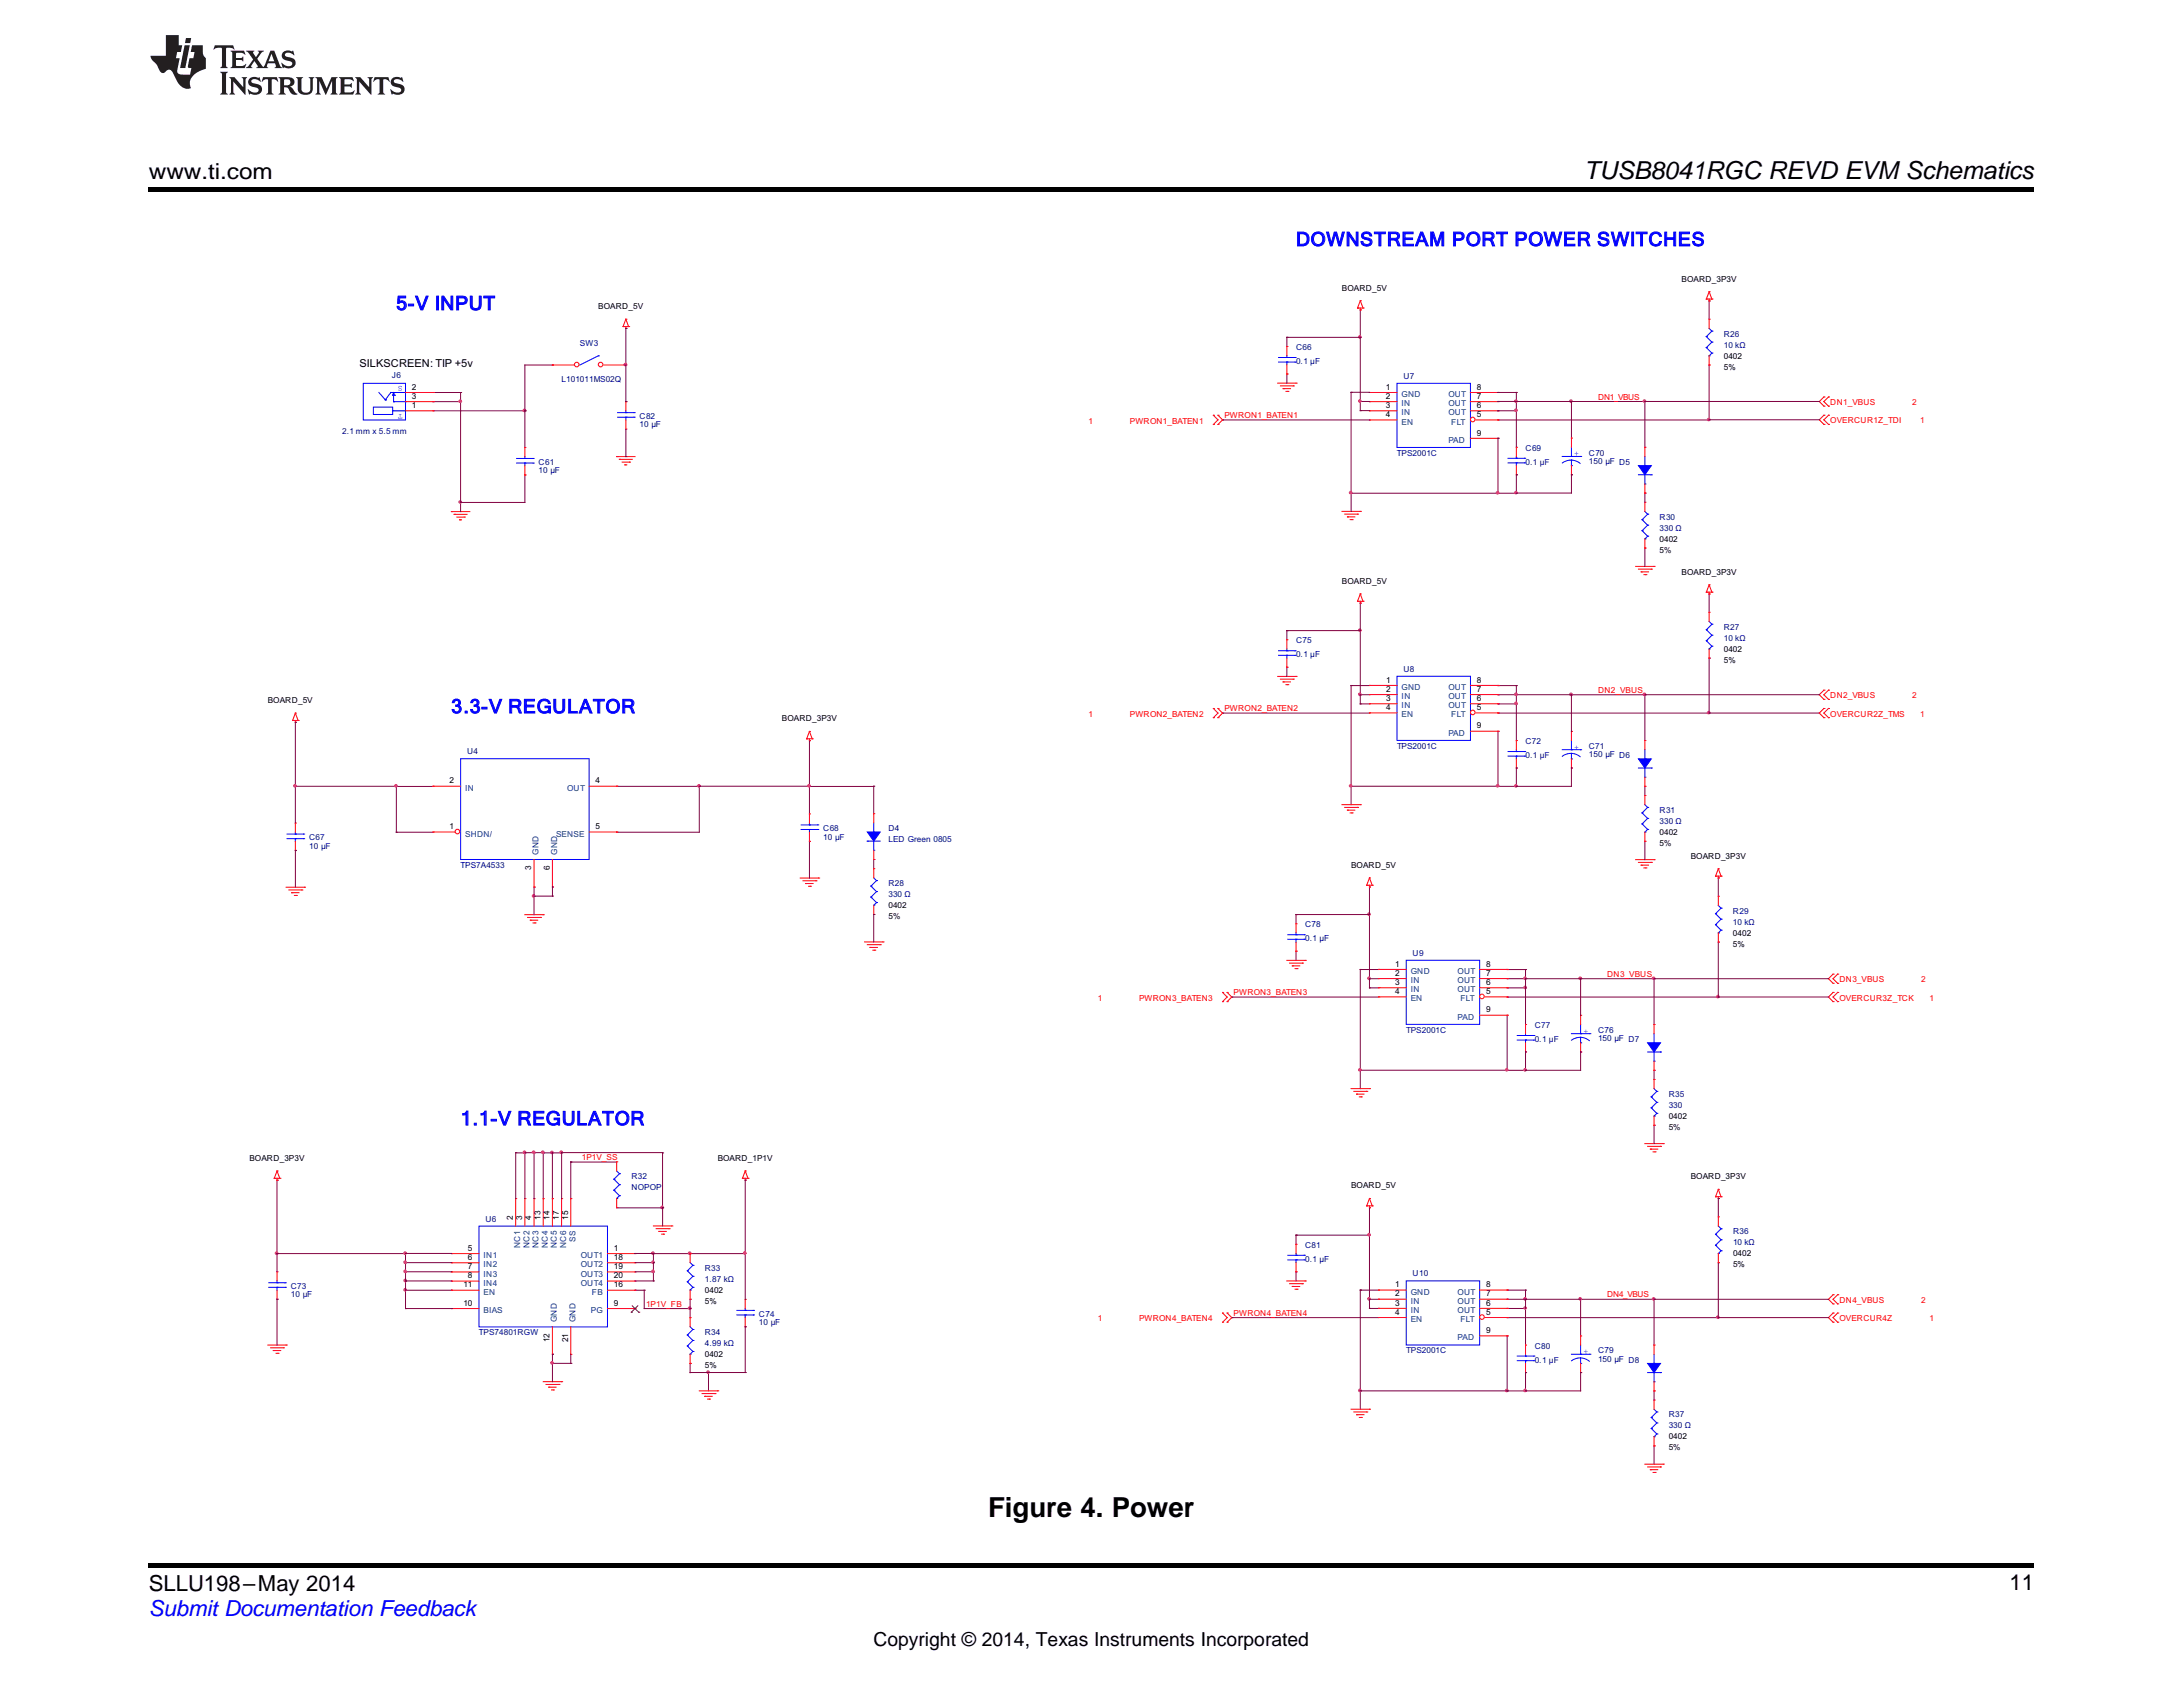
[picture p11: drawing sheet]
<svg xmlns="http://www.w3.org/2000/svg" width="279mm" height="216mm" viewBox="0 0 279 216" stroke-linecap="round" stroke-linejoin="round" font-family="sans-serif">
<defs><g id="words">
<text font-size="3.5" x="126.5" y="194.1">Figure 4. Power</text>
<text font-size="3.2" x="202.8" y="23">TUSB8041RGC REVD EVM Schematics</text>
<g font-size="2.8">
<text x="19" y="23">www.ti.com</text>
<text x="19" y="203.6">SLLU198–May 2014</text>
<text x="257.2" y="203.5">11</text>
</g>
<text font-size="2.8" fill="#00f" x="19" y="206.9">Submit Documentation Feedback</text>
<g font-size="2.5" fill="#00f">
<text x="165.9" y="31.5">DOWNSTREAM PORT POWER SWITCHES</text>
<text x="50.7" y="39.7">5-V INPUT</text>
<text x="57.8" y="91.3">3.3-V REGULATOR</text>
<text x="59" y="144">1.1-V REGULATOR</text>
</g>
<text font-size="2.5" x="111.8" y="210.7">Copyright © 2014, Texas Instruments Incorporated</text>
<text font-size="1.4" x="46" y="46.9">SILKSCREEN: TIP +5v</text>
<g font-size="1.1">
<text x="76.6" y="39.6">BOARD_5V</text>
<text x="171.8" y="37.2">BOARD_5V</text>
<text x="215.2" y="36">BOARD_3P3V</text>
<text x="220.6" y="45.9">0402</text>
<text x="220.6" y="47.3">5%</text>
<text x="52.7" y="52.2">1</text>
<text x="52.7" y="49.9">2</text>
<text x="52.7" y="51.1">3</text>
<text x="177.4" y="49.9">1</text>
<text x="177.4" y="51.1">2</text>
<text x="177.4" y="52.2">3</text>
<text x="177.4" y="53.4">4</text>
<text x="189" y="51">7</text>
<text x="189" y="49.9">8</text>
<text x="189" y="52.2">6</text>
<text x="189" y="53.4">5</text>
<text x="189" y="55.7">9</text>
<text x="212.4" y="69.3">0402</text>
<text x="212.4" y="70.7">5%</text>
<text x="171.8" y="74.7">BOARD_5V</text>
<text x="215.2" y="73.6">BOARD_3P3V</text>
<text x="220.6" y="83.4">0402</text>
<text x="34.3" y="90">BOARD_5V</text>
<text x="177.4" y="87.4">1</text>
<text x="177.4" y="88.5">2</text>
<text x="177.4" y="89.7">3</text>
<text x="189" y="88.5">7</text>
<text x="189" y="87.4">8</text>
<text x="189" y="89.7">6</text>
<text x="220.6" y="84.8">5%</text>
<text x="100.1" y="92.3">BOARD_3P3V</text>
<text x="177.4" y="90.9">4</text>
<text x="189" y="93.2">9</text>
<text x="189" y="90.9">5</text>
<text x="57.5" y="100.3">2</text>
<text x="76.2" y="100.3">4</text>
<text x="57.5" y="106.1">1</text>
<text x="76.2" y="106.1">5</text>
<text x="212.4" y="106.9">0402</text>
<text x="68" y="111.4" transform="rotate(-90 68 111.4)">3</text>
<text x="70.4" y="111.4" transform="rotate(-90 70.4 111.4)">6</text>
<text x="172.9" y="111.1">BOARD_5V</text>
<text x="212.4" y="108.3">5%</text>
<text x="216.4" y="109.9">BOARD_3P3V</text>
<text x="113.7" y="116.2">0402</text>
<text x="113.7" y="117.6">5%</text>
<text x="221.8" y="119.7">0402</text>
<text x="178.6" y="123.7">1</text>
<text x="178.6" y="124.9">2</text>
<text x="190.2" y="124.9">7</text>
<text x="190.2" y="123.7">8</text>
<text x="221.8" y="121.2">5%</text>
<text x="178.6" y="126.1">3</text>
<text x="178.6" y="127.2">4</text>
<text x="190.2" y="126.1">6</text>
<text x="190.2" y="129.6">9</text>
<text x="190.2" y="127.2">5</text>
<text x="213.6" y="143.2">0402</text>
<text x="31.9" y="148.6">BOARD_3P3V</text>
<text x="91.9" y="148.6">BOARD_1P1V</text>
<text x="213.6" y="144.6">5%</text>
<text x="172.9" y="152.1">BOARD_5V</text>
<text x="216.4" y="150.9">BOARD_3P3V</text>
<text x="59.9" y="160.1">5</text>
<text x="59.9" y="161.3">6</text>
<text x="65.6" y="156.1" transform="rotate(-90 65.6 156.1)">2</text>
<text x="66.8" y="156.1" transform="rotate(-90 66.8 156.1)">3</text>
<text x="68" y="156.1" transform="rotate(-90 68 156.1)">4</text>
<text x="69.2" y="156.1" transform="rotate(-90 69.2 156.1)">13</text>
<text x="70.3" y="156.1" transform="rotate(-90 70.3 156.1)">14</text>
<text x="71.5" y="156.1" transform="rotate(-90 71.5 156.1)">17</text>
<text x="72.7" y="156.1" transform="rotate(-90 72.7 156.1)">15</text>
<text x="78.6" y="160.1">1</text>
<text x="78.6" y="161.3">18</text>
<text x="221.8" y="160.8">0402</text>
<text x="59.3" y="164.8">11</text>
<text x="59.3" y="167.1">10</text>
<text x="59.9" y="162.4">7</text>
<text x="59.9" y="163.6">8</text>
<text x="78.6" y="162.4">19</text>
<text x="78.6" y="163.6">20</text>
<text x="78.6" y="164.8">16</text>
<text x="78.6" y="167.1">9</text>
<text x="90.2" y="165.5">0402</text>
<text x="90.2" y="166.9">5%</text>
<text x="178.6" y="164.7">1</text>
<text x="178.6" y="165.9">2</text>
<text x="178.6" y="167.1">3</text>
<text x="190.2" y="165.9">7</text>
<text x="190.2" y="164.7">8</text>
<text x="190.2" y="167.1">6</text>
<text x="221.8" y="162.2">5%</text>
<text x="70.3" y="171.8" transform="rotate(-90 70.3 171.8)">12</text>
<text x="72.7" y="171.8" transform="rotate(-90 72.7 171.8)">21</text>
<text x="90.2" y="173.7">0402</text>
<text x="178.6" y="168.3">4</text>
<text x="190.2" y="170.6">9</text>
<text x="190.2" y="168.3">5</text>
<text x="90.2" y="175.1">5%</text>
<text x="213.6" y="184.2">0402</text>
<text x="213.6" y="185.6">5%</text>
</g>
<g font-size="1.1" fill="#000080">
<text x="74.2" y="44.3">SW3</text>
<text x="165.9" y="44.8">C66</text>
<text x="165.9" y="46.6">0.1 µF</text>
<text x="220.6" y="43.1">R26</text>
<text x="220.6" y="44.5">10 kΩ</text>
<text x="50.1" y="48.4">J6</text>
<text x="71.9" y="48.9">L101011MS02Q</text>
<text x="81.9" y="53.6">C82</text>
<text x="179.6" y="48.5">U7</text>
<text x="43.8" y="55.5">2.1 mm x 5.5 mm</text>
<text x="68.9" y="59.5">C61</text>
<text x="81.9" y="54.7">10 µF</text>
<text x="178.8" y="58.3">TPS2001C</text>
<text x="195.3" y="57.7">C69</text>
<text x="195.3" y="59.5">0.1 µF</text>
<text x="203.4" y="58.3">C70</text>
<text x="203.4" y="59.4">150 µF D5</text>
<text x="68.9" y="60.5">10 µF</text>
<text x="212.4" y="66.5">R30</text>
<text x="212.4" y="67.9">330 Ω</text>
<text x="165.9" y="82.3">C75</text>
<text x="220.6" y="80.6">R27</text>
<text x="220.6" y="82">10 kΩ</text>
<text x="165.9" y="84.1">0.1 µF</text>
<text x="179.6" y="86">U8</text>
<text x="178.8" y="95.8">TPS2001C</text>
<text x="195.2" y="95.2">C72</text>
<text x="203.4" y="95.8">C71</text>
<text x="59.8" y="96.5">U4</text>
<text x="195.2" y="97">0.1 µF</text>
<text x="203.4" y="96.9">150 µF D6</text>
<text x="39.6" y="107.6">C67</text>
<text x="105.4" y="106.4">C68</text>
<text x="105.4" y="107.4">10 µF</text>
<text x="113.7" y="106.4">D4</text>
<text x="113.7" y="107.8">LED Green 0805</text>
<text x="212.4" y="104">R31</text>
<text x="212.4" y="105.4">330 Ω</text>
<text x="39.6" y="108.6">10 µF</text>
<text x="59" y="111.1">TPS7A4533</text>
<text x="113.7" y="113.4">R28</text>
<text x="113.7" y="114.8">330 Ω</text>
<text x="167.1" y="118.7">C78</text>
<text x="221.8" y="116.9">R29</text>
<text x="221.8" y="118.3">10 kΩ</text>
<text x="167.1" y="120.4">0.1 µF</text>
<text x="180.8" y="122.3">U9</text>
<text x="196.4" y="131.6">C77</text>
<text x="180" y="132.2">TPS2001C</text>
<text x="196.4" y="133.3">0.1 µF</text>
<text x="204.5" y="132.2">C76</text>
<text x="204.5" y="133.2">150 µF D7</text>
<text x="213.6" y="140.4">R35</text>
<text x="213.6" y="141.8">330</text>
<text x="80.8" y="150.9">R32</text>
<text x="80.8" y="152.3">NOPOP</text>
<text x="62.1" y="156.3">U6</text>
<text x="167.1" y="159.7">C81</text>
<text x="167.1" y="161.5">0.1 µF</text>
<text x="221.8" y="158">R36</text>
<text x="221.8" y="159.4">10 kΩ</text>
<text x="37.2" y="165">C73</text>
<text x="37.2" y="166">10 µF</text>
<text x="90.2" y="162.6">R33</text>
<text x="90.2" y="164">1.87 kΩ</text>
<text x="180.8" y="163.3">U10</text>
<text x="61.3" y="170.9">TPS74801RGW</text>
<text x="90.2" y="170.8">R34</text>
<text x="90.2" y="172.3">4.99 kΩ</text>
<text x="97.1" y="168.5">C74</text>
<text x="97.1" y="169.6">10 µF</text>
<text x="180" y="173.2">TPS2001C</text>
<text x="196.4" y="172.6">C80</text>
<text x="204.5" y="173.2">C79</text>
<text x="196.4" y="174.4">0.1 µF</text>
<text x="204.5" y="174.3">150 µF D8</text>
<text x="213.6" y="181.4">R37</text>
<text x="213.6" y="182.8">330 Ω</text>
</g>
<g font-size="1.1" fill="#00f">
<text x="51.5" y="52.9" transform="rotate(-180 51.5 52.9)">T</text>
<text x="51.5" y="49.4" transform="rotate(-180 51.5 49.4)">S</text>
<text x="201.5" y="58.4">+</text>
<text x="201.5" y="95.9">+</text>
<text x="202.7" y="132.3">+</text>
<text x="202.7" y="173.3">+</text>
</g>
<g font-size="1.1" fill="#f00">
<text x="156.7" y="53.5">PWRON1_BATEN1</text>
<text x="204.5" y="51.1">DN1_VBUS</text>
<text x="234.3" y="51.9">DN1_VBUS</text>
<text x="244.7" y="51.9">2</text>
<text x="139.3" y="54.2">1</text>
<text x="144.6" y="54.2">PWRON1_BATEN1</text>
<text x="234.3" y="54.2">OVERCUR1Z_TDI</text>
<text x="245.8" y="54.2">1</text>
<text x="204.5" y="88.7">DN2_VBUS</text>
<text x="234.3" y="89.4">DN2_VBUS</text>
<text x="244.7" y="89.4">2</text>
<text x="139.3" y="91.7">1</text>
<text x="144.6" y="91.7">PWRON2_BATEN2</text>
<text x="156.7" y="91">PWRON2_BATEN2</text>
<text x="234.3" y="91.7">OVERCUR2Z_TMS</text>
<text x="245.8" y="91.7">1</text>
<text x="205.7" y="125">DN3_VBUS</text>
<text x="235.4" y="125.7">DN3_VBUS</text>
<text x="245.9" y="125.7">2</text>
<text x="140.5" y="128.1">1</text>
<text x="145.8" y="128.1">PWRON3_BATEN3</text>
<text x="157.9" y="127.4">PWRON3_BATEN3</text>
<text x="235.4" y="128.1">OVERCUR3Z_TCK</text>
<text x="246.9" y="128.1">1</text>
<text x="74.5" y="148.5">1P1V_SS</text>
<text x="82.7" y="167.2">1P1V_FB</text>
<text x="205.7" y="166">DN4_VBUS</text>
<text x="235.4" y="166.8">DN4_VBUS</text>
<text x="245.9" y="166.8">2</text>
<text x="140.5" y="169.1">1</text>
<text x="145.8" y="169.1">PWRON4_BATEN4</text>
<text x="157.9" y="168.4">PWRON4_BATEN4</text>
<text x="235.4" y="169.1">OVERCUR4Z</text>
<text x="247" y="169.1">1</text>
</g>
<g font-size="1.1" fill="#004080">
<text x="179.4" y="50.8">GND</text>
<text x="179.4" y="52">IN</text>
<text x="179.4" y="53.2">IN</text>
<text x="185.4" y="52">OUT</text>
<text x="185.4" y="50.8">OUT</text>
<text x="185.4" y="53.2">OUT</text>
<text x="179.4" y="54.3">EN</text>
<text x="185.4" y="56.7">PAD</text>
<text x="185.7" y="54.3">FLT</text>
<text x="179.4" y="88.3">GND</text>
<text x="179.4" y="89.5">IN</text>
<text x="185.4" y="89.5">OUT</text>
<text x="185.4" y="88.3">OUT</text>
<text x="179.4" y="90.7">IN</text>
<text x="179.4" y="91.8">EN</text>
<text x="185.4" y="90.7">OUT</text>
<text x="185.4" y="94.2">PAD</text>
<text x="185.7" y="91.8">FLT</text>
<text x="59.5" y="101.2">IN</text>
<text x="72.6" y="101.2">OUT</text>
<text x="59.5" y="107.1">SHDN/</text>
<text x="71.2" y="107.1">SENSE</text>
<text x="68.9" y="109.4" transform="rotate(-90 68.9 109.4)">GND</text>
<text x="71.3" y="109.4" transform="rotate(-90 71.3 109.4)">GND</text>
<text x="180.6" y="124.7">GND</text>
<text x="180.6" y="125.8">IN</text>
<text x="186.6" y="125.8">OUT</text>
<text x="186.6" y="124.7">OUT</text>
<text x="180.6" y="127">IN</text>
<text x="180.6" y="128.2">EN</text>
<text x="186.6" y="127">OUT</text>
<text x="186.6" y="130.5">PAD</text>
<text x="186.9" y="128.2">FLT</text>
<text x="61.9" y="161">IN1</text>
<text x="66.6" y="159.7" transform="rotate(-90 66.6 159.7)">NC1</text>
<text x="67.8" y="159.7" transform="rotate(-90 67.8 159.7)">NC2</text>
<text x="68.9" y="159.7" transform="rotate(-90 68.9 159.7)">NC3</text>
<text x="70.1" y="159.7" transform="rotate(-90 70.1 159.7)">NC4</text>
<text x="71.3" y="159.7" transform="rotate(-90 71.3 159.7)">NC5</text>
<text x="72.5" y="159.7" transform="rotate(-90 72.5 159.7)">NC6</text>
<text x="73.6" y="158.9" transform="rotate(-90 73.6 158.9)">SS</text>
<text x="74.3" y="161">OUT1</text>
<text x="61.9" y="165.7">EN</text>
<text x="61.9" y="162.2">IN2</text>
<text x="61.9" y="163.4">IN3</text>
<text x="61.9" y="164.5">IN4</text>
<text x="74.3" y="162.2">OUT2</text>
<text x="74.3" y="163.4">OUT3</text>
<text x="74.3" y="164.5">OUT4</text>
<text x="75.8" y="165.7">FB</text>
<text x="180.6" y="165.7">GND</text>
<text x="180.6" y="166.9">IN</text>
<text x="186.6" y="166.9">OUT</text>
<text x="186.6" y="165.7">OUT</text>
<text x="61.9" y="168.1">BIAS</text>
<text x="71.3" y="169.2" transform="rotate(-90 71.3 169.2)">GND</text>
<text x="73.6" y="169.2" transform="rotate(-90 73.6 169.2)">GND</text>
<text x="75.6" y="168.1">PG</text>
<text x="180.6" y="168">IN</text>
<text x="180.6" y="169.2">EN</text>
<text x="186.6" y="168">OUT</text>
<text x="186.6" y="171.5">PAD</text>
<text x="186.9" y="169.2">FLT</text>
</g>
</g></defs>
<path d="M19 200h241.3v.6h-241.3z" fill="#000"/>
<path d="M84.8 147.5h.1M84.8 147.5v7.1" fill="none" stroke="#800040" stroke-width=".13"/>
<circle cx="84.7" cy="154.5" r=".18" fill="#f0f"/>
<circle cx="84.7" cy="154.5" r=".18" fill="none" stroke="#f0f" stroke-width=".13"/>
<path d="M70.7 147.5h1.2M71.9 147.5h.1M73.1 148.7h.1M73.1 148.7h5.8M78.9 154.6h5.9M84.8 154.6h.1" fill="none" stroke="#800040" stroke-width=".13"/>
<circle cx="70.6" cy="147.5" r=".18" fill="#f0f"/>
<circle cx="70.6" cy="147.5" r=".18" fill="none" stroke="#f0f" stroke-width=".13"/>
<path d="M68.4 114.7h.1M68.4 114.7v2.4M70.7 147.5h.1M70.7 147.5v5.9" fill="none" stroke="#800040" stroke-width=".13"/>
<path d="M67.2 117.1h2.3M67.5 117.4h1.7M67.9 117.8h.1M67.9 117.8h.9M68.2 118.1h.3M68.5 118.1h.1M69.2 117.4h.1M69.5 117.1h.1" fill="none" stroke="#f00" stroke-width=".13"/>
<circle cx="68.3" cy="114.7" r=".18" fill="#f0f"/>
<circle cx="68.3" cy="114.7" r=".18" fill="none" stroke="#f0f" stroke-width=".13"/>
<g fill="none" stroke="#00f" stroke-width=".13">
<path d="M58.1 89.6a.49 .49 0 0 1 .6-.1 .49 .49 0 0 1 .1 .7l-.1 .1a.56 .56 0 0 1 0 1 .56 .56 0 0 1-.8-.5h.2a.36 .36 0 0 0 .4 .3 .36 .36 0 0 0 .3-.5 .36 .36 0 0 0-.5-.2v-.2h.3a.3 .3 0 0 0-.1-.5 .3 .3 0 0 0-.4 .2h-.2zM59.5 91h.3v.3h-.3zM60.4 89.6a.49 .49 0 0 1 .7-.1 .49 .49 0 0 1 .1 .7l-.1 .1a.56 .56 0 0 1 0 1 .56 .56 0 0 1-.9-.5h.3a.36 .36 0 0 0 .4 .3 .36 .36 0 0 0 .3-.5 .36 .36 0 0 0-.5-.2v-.2h.2a.3 .3 0 0 0 0-.5 .3 .3 0 0 0-.4 .2h-.2zM61.7 90.5h.6v.2h-.6zM62.6 89.5h.3l.5 1.5 .6-1.5h.2l-.7 1.8h-.2zM65.3 89.5h.7a.5 .5 0 0 1 .7 .4 .5 .5 0 0 1-.4 .6 .94 .94 0 0 1 .4 .8h-.2l-.2-.6-.4-.2h-.4v.8h-.2zM65.5 89.7h.8a.3 .3 0 0 1 .1 .3 .3 .3 0 0 1-.2 .3h-.7zM67.1 89.5h1.3v.2h-1v.5h.9v.3h-.9v.6h1v.2h-1.3zM69 89.7a.82 .82 0 0 1 1.4 .3h-.2a.62 .62 0 0 0-.9-.3 .62 .62 0 0 0-.2 .9 .65 .65 0 0 0 .5 .5 .65 .65 0 0 0 .6-.3v-.2h-.4v-.2h.7v.9h-.2l-.1-.2a.9 .9 0 0 1-1.2-.1 .9 .9 0 0 1 0-1.3zM70.9 89.5h.2v1a.47 .47 0 0 0 .5 .6 .47 .47 0 0 0 .4-.6v-1h.3v1a.7 .7 0 0 1-.7 .8 .7 .7 0 0 1-.7-.8zM72.8 89.5h.2v1.6h.9v.2h-1.1zM74.8 89.5h.3l.7 1.8h-.3l-.2-.6h-.7l-.2 .6h-.3z"/>
<path d="M74.9 89.7l.3 .8h-.6zM75.9 89.5h1.4v.2h-.5v1.6h-.3v-1.6h-.6zM78 89.9a.69 .69 0 0 1 1.1 .3 .69 .69 0 0 1-.6 .9 .73 .73 0 0 1-.6-.5 .73 .73 0 0 1 .1-.7zM79.7 89.5h.8a.5 .5 0 0 1 .6 .4 .5 .5 0 0 1-.4 .6 .94 .94 0 0 1 .5 .8h-.3l-.2-.6-.3-.2h-.4v.8h-.3zM80 89.7h.7a.3 .3 0 0 1 .2 .3 .3 .3 0 0 1-.2 .3h-.7zM36.7 107.3h2.2M36.7 106.7h2.2M37.8 106.7h.1M37.8 107.3h.1M37.8 106.5v.2M37.8 107.3v.4M38.9 107.3h.1"/>
<path d="M38.9 106.7h.1M102.5 106.2h2.2M102.5 105.6h2.2M103.6 105.6h.1M103.6 106.2h.1M103.6 105.3v.3M103.6 106.2v.3M104.7 106.2h.1M104.7 105.6h.1"/>
<circle cx="78.5" cy="90.4" r=".89"/>
</g>
<g fill="none" stroke="#800040" stroke-width=".13">
<path d="M55.4 52.6h11.8M67.2 52.6h.1M103.6 94.8h.1M103.6 94.8v9.4M37.8 100.6h.1M37.8 100.6v4.7M50.7 100.6h.1M50.7 100.6v5.9h4.7M50.7 106.5h.1M50.7 100.6h4.7M78.9 106.5h.1M78.9 106.5h10.6"/>
<path d="M103.6 100.6h.1M103.6 107.7h.1M103.6 107.7v4.7M103.6 100.6h8.2M66 147.5h1.2M67.2 147.5h.1M69.5 147.5h.1M69.5 147.5v5.9"/>
</g>
<g fill="none" stroke="#f00" stroke-width=".13">
<path d="M37.4 92.2h.1M37.8 92.4h.1M37.8 91.3h.1M37.8 92.2v.2M37.8 91.3l.4 .9h-.8zM38.2 92.2h.1M103.2 94.6h.1M103.6 94.8h.1M103.6 93.6h.1M103.6 93.6l.4 1h-.8zM103.6 94.6v.2M104 94.6h.1"/>
<path d="M36.6 113.5h2.4M37 113.9h1.6M37.3 114.2h.1M37.3 114.2h1M37.7 114.6h.2M37.8 105.3h.1M37.8 108.9h.1M37.8 105.3v1.2M37.8 107.7v1.2M37.9 114.6h.1M38.6 113.9h.1M39 113.5h.1"/>
<path d="M102.4 112.4h2.4M102.8 112.7h1.6M103.1 113.1h.1M103.1 113.1h1M103.5 113.4h.2M103.6 104.2h.1M103.6 107.7h.1M103.6 104.2v1.1M103.6 106.5v1.2M103.7 113.4h.1M104.4 112.7h.1M104.8 112.4h.1"/>
</g>
<circle cx="67.1" cy="52.5" r=".18" fill="#f0f"/>
<circle cx="67.1" cy="52.5" r=".18" fill="none" stroke="#f0f" stroke-width=".13"/>
<path d="M51 37.9h.9v.2h-.7l-.1 .5a.59 .59 0 0 1 .9 .3 .59 .59 0 0 1-.4 .8 .59 .59 0 0 1-.8-.5h.3a.39 .39 0 0 0 .6 .2 .39 .39 0 0 0 0-.6 .41 .41 0 0 0-.6 0h-.2zM52.3 38.9h.6v.2h-.6zM53.2 37.9h.2l.6 1.5 .5-1.5h.3l-.7 1.8h-.2zM55.9 37.9h.2v1.8h-.2zM56.6 37.9h.2l.9 1.4v-1.4h.2v1.8h-.2l-.9-1.4v1.4h-.2zM58.5 37.9h.6a.54 .54 0 0 1 .7 .5 .54 .54 0 0 1-.7 .6h-.4v.7h-.2zM58.7 38.1h.4a.32 .32 0 0 1 .4 .2 .32 .32 0 0 1-.2 .4l-.6 .1zM60.2 37.9h.2v1a.47 .47 0 0 0 .5 .6 .47 .47 0 0 0 .4-.6v-1h.3v1a.7 .7 0 0 1-.7 .8 .7 .7 0 0 1-.7-.8zM61.9 37.9h1.4v.2h-.6v1.6h-.2v-1.6h-.6z" fill="none" stroke="#00f" stroke-width=".13"/>
<path d="M57.8 65.5h.1M57.8 65.5h2.3M58.1 65.8h.1M58.1 65.8h1.7M58.5 66.2h.9M58.8 66.5h.1M58.8 66.5h.3M59.4 66.2h.1" fill="none" stroke="#f00" stroke-width=".13"/>
<path d="M67.2 52.6h.1M67.2 52.6v4.7M59 64.3h.1M59 64.3v1.2M67.2 60.8h.1M67.2 60.8v3.5" fill="none" stroke="#800040" stroke-width=".13"/>
<circle cx="58.9" cy="64.2" r=".18" fill="#f0f"/>
<circle cx="58.9" cy="64.2" r=".18" fill="none" stroke="#f0f" stroke-width=".13"/>
<path d="M55.4 50.2h.1M55.4 51.4h.1M55.4 50.2h3.6v14.1M55.4 51.4h3.6M59 51.4h.1M59 50.2h.1" fill="none" stroke="#800040" stroke-width=".13"/>
<path d="M79.7 41.8h.1M80.1 42h.1M80.1 40.9h.1M80.1 40.9l.4 .9h-.8zM80.1 41.8v.2M80.5 41.8h.1" fill="none" stroke="#f00" stroke-width=".13"/>
<circle cx="58.9" cy="51.3" r=".18" fill="#f0f"/>
<circle cx="58.9" cy="51.3" r=".18" fill="none" stroke="#f0f" stroke-width=".13"/>
<path d="M218.7 38.5h.1M218.7 38.5v2.4M67.2 52.6h.1M70.7 46.7h.1M70.7 46.7h-3.5v5.9M80.1 42h.1M80.1 42v4.7M218.7 46.7h.1M218.7 46.7v7M59 64.3h.1M59 64.3h8.2" fill="none" stroke="#800040" stroke-width=".13"/>
<g fill="none" stroke="#00f" stroke-width=".13">
<path d="M46.5 49.1h5.4v4.6h-5.4zM47.8 52.1h2.5v.9h-2.5zM48.5 50.2l.8 1 .7-1h1.9M49.3 51.2h.1M50 50.2h.1M50.3 52.6h.1M50.3 50.6h.1M50.3 52.6h1.6M50.4 51.4h.1M50.4 50.2v1.2h1.5M50.4 50.2l-.1 .4M50.4 50.2l.1 .4"/>
<path d="M50.5 50.6h.1M51.9 51.4h.1M66.1 59.3h2.1M66.1 58.7h2.1M67.2 58.7h.1M67.2 59.3h.1M67.2 58.4v.3M67.2 59.3v.3M68.2 59.3h.1M68.2 58.7h.1M218.4 43.1h.1M218.4 44.5h.1"/>
<path d="M218.7 45.5h.1M218.7 42l.4 .4-.7 .7 .7 .7-.7 .7 .7 .7-.4 .3M219.1 42.4h.1M219.1 43.8h.1M219.1 45.2h.1"/>
</g>
<g fill="none" stroke="#f00" stroke-width=".13">
<path d="M218.4 38.3h.1M218.7 38.5h.1M218.7 37.3h.1M218.7 38.3v.2M218.7 37.3l.4 1h-.7zM219.1 38.3h.1M51.9 52.6h3.5M51.9 50.2h3.5M51.9 51.4h3.5M55.4 52.6h.1M55.4 50.2h.1M55.4 51.4h.1"/>
<path d="M67.2 57.3h.1M67.2 57.3v1.1M67.2 59.6v1.2M218.7 40.9h.1M218.7 46.7h.1M218.7 40.9v1.1M218.7 45.5v1.2M67.2 60.8h.1"/>
</g>
<circle cx="80" cy="46.7" r=".18" fill="#f0f"/>
<circle cx="80" cy="46.7" r=".18" fill="none" stroke="#f0f" stroke-width=".13"/>
<path d="M191.7 53.7h.1M191.7 53.7h27" fill="none" stroke="#800040" stroke-width=".13"/>
<circle cx="218.7" cy="53.7" r=".18" fill="#f0f"/>
<circle cx="218.7" cy="53.7" r=".18" fill="none" stroke="#f0f" stroke-width=".13"/>
<path d="M35.5 151.1h.1M35.5 151.1v9.3" fill="none" stroke="#800040" stroke-width=".13"/>
<circle cx="35.4" cy="160.4" r=".18" fill="#f0f"/>
<circle cx="35.4" cy="160.4" r=".18" fill="none" stroke="#f0f" stroke-width=".13"/>
<path d="M76.6 45.5h.1M76.6 45.5l-2.4 1.2" fill="none" stroke="#00f" stroke-width=".13"/>
<circle cx="73.8" cy="46.7" r=".29" fill="#fff"/>
<g fill="none" stroke="#f00" stroke-width=".13">
<path d="M70.7 46.7h.1M70.7 46.7h2.8"/>
<circle cx="73.8" cy="46.7" r=".29"/>
</g>
<circle cx="76.9" cy="46.7" r=".29" fill="#fff"/>
<g fill="none" stroke="#f00" stroke-width=".13">
<path d="M77.3 46.7h2.8M80.1 46.7h.1"/>
<circle cx="76.9" cy="46.7" r=".29"/>
</g>
<path d="M37.8 92.4h.1M37.8 92.4v8.2M69.5 147.5h.1M69.5 147.5h1.2M82.5 167.5h5.8M88.3 167.5h.1" fill="none" stroke="#800040" stroke-width=".13"/>
<circle cx="88.3" cy="167.4" r=".18" fill="#f0f"/>
<circle cx="88.3" cy="167.4" r=".18" fill="none" stroke="#f0f" stroke-width=".13"/>
<path d="M73.1 148.7h.1M73.1 148.7v4.7M51.9 161.6h.1M51.9 165.1h5.9M51.9 160.4v1.2M57.8 165.1h.1M81.3 165.1h.1M81.3 165.1h1.2" fill="none" stroke="#800040" stroke-width=".13"/>
<path d="M178.8 49.1h9.4v8.2h-9.4z" fill="none" stroke="#00f" stroke-width=".13"/>
<g fill="none" stroke="#f00" stroke-width=".13">
<path d="M175.3 50.2h.1M175.3 51.4h.1M175.3 52.6h.1M175.3 53.7h.1M175.3 50.2h3.5M175.3 51.4h3.5M175.3 52.6h3.5M175.3 53.7h3.5M188.2 50.2h3.5M188.2 51.4h3.5M188.2 52.6h3.5M188.2 56.1h3.5"/>
<path d="M191.7 51.4h.1M191.7 50.2h.1M191.7 52.6h.1M191.7 56.1h.1"/>
</g>
<circle cx="188.5" cy="53.7" r=".29" fill="#fff"/>
<g fill="none" stroke="#f00" stroke-width=".13">
<path d="M78.9 58.4h.1M78.9 58.4h2.4M79.3 58.8h.1M79.3 58.8h1.6M79.6 59.1h1M80 59.5h.1M80 59.5h.2M80.1 51.4h.1M80.1 54.9h.1M80.1 51.4v1.2M80.1 53.7v1.2M80.6 59.1h.1"/>
<path d="M188.9 53.7h2.8M191.7 53.7h.1"/>
<circle cx="188.5" cy="53.7" r=".29"/>
</g>
<path d="M79 53.4h2.2M79 52.8h2.2M80.1 52.8h.1M80.1 53.4h.1M80.1 52.6v.2M80.1 53.4v.3M81.2 53.4h.1M81.2 52.8h.1" fill="none" stroke="#00f" stroke-width=".13"/>
<path d="M80.1 51.4h.1M80.1 46.7v4.7M83.6 160.4h.1M83.6 160.4h4.7" fill="none" stroke="#800040" stroke-width=".13"/>
<circle cx="88.3" cy="160.4" r=".18" fill="#f0f"/>
<circle cx="88.3" cy="160.4" r=".18" fill="none" stroke="#f0f" stroke-width=".13"/>
<circle cx="83.6" cy="160.4" r=".18" fill="#f0f"/>
<circle cx="83.6" cy="160.4" r=".18" fill="none" stroke="#f0f" stroke-width=".13"/>
<path d="M51.9 167.5h.1M51.9 165.1v2.4M88.3 160.4h.1M88.3 160.4h7.1" fill="none" stroke="#800040" stroke-width=".13"/>
<circle cx="51.8" cy="165.1" r=".18" fill="#f0f"/>
<circle cx="51.8" cy="165.1" r=".18" fill="none" stroke="#f0f" stroke-width=".13"/>
<path d="M61.3 156.9h16.5v12.9h-16.5zM94.3 168.3h2.1M94.3 167.7h2.1M95.4 167.7h.1M95.4 168.3h.1M95.4 167.5v.2M95.4 168.3v.3M96.4 168.3h.1M96.4 167.7h.1" fill="none" stroke="#00f" stroke-width=".13"/>
<g fill="none" stroke="#f00" stroke-width=".13">
<path d="M66 153.4h.1M66 153.4v3.5M67.2 153.4h.1M67.2 153.4v3.5M68.4 153.4h.1M68.4 153.4v3.5M69.5 153.4h.1M69.5 153.4v3.5M70.7 153.4h.1M70.7 153.4v3.5M71.9 153.4h.1M71.9 153.4v3.5"/>
<path d="M73.1 153.4h.1M73.1 153.4v3.5M57.8 160.4h.1M57.8 165.1h.1M57.8 160.4h3.5M57.8 161.6h.1M57.8 162.8h.1M57.8 164h.1M57.8 165.1h3.5M57.8 161.6h3.5M57.8 162.8h3.5M57.8 164h3.5"/>
<path d="M57.8 167.5h.1M57.8 167.5h3.5M70.7 173.3h.1M70.7 169.8v3.5M73.1 173.3h.1M73.1 169.8v3.5M77.8 160.4h3.5M77.8 165.1h3.5M77.8 161.6h3.5M77.8 162.8h3.5M77.8 164h3.5M77.8 167.5h3.5"/>
<path d="M81.3 165.1h.1M81.3 160.4h.1M81.3 161.6h.1M81.3 162.8h.1M81.3 164h.1M81.3 167.5h.1M95.4 166.3h.1M95.4 169.8h.1M95.4 166.3v1.2M95.4 168.6v1.2"/>
</g>
<path d="M80.8 167.9h.1M80.9 167.1l.8 .8M81.6 167.1l-.8 .8M81.7 167.9h.1" fill="none" stroke="#804000" stroke-width=".13"/>
<g fill="none" stroke="#800040" stroke-width=".13">
<path d="M156.5 53.7h.1M156.5 53.7h18.8M172.9 50.2h.1M172.9 50.2v12.9M191.7 50.2h.1M191.7 52.6h.1M191.7 56.1h.1M191.7 50.2h2.4v1.2M191.7 52.6h2.4M191.7 56.1v7h2.4M194.1 50.2h.1M191.7 63.1h.1"/>
<path d="M35.5 160.4h.1M35.5 160.4h16.4M51.9 167.5h5.9M57.8 167.5h.1M82.5 165.1h.1M82.5 165.1v2.4M88.3 166.3h.1M88.3 167.5h.1M88.3 174.5h.1M88.3 166.3v2.3M88.3 174.5v1.2"/>
</g>
<circle cx="51.8" cy="160.4" r=".18" fill="#f0f"/>
<circle cx="51.8" cy="160.4" r=".18" fill="none" stroke="#f0f" stroke-width=".13"/>
<path d="M80.1 58.4h.1M80.1 54.9v3.5M172.9 63.1h.1M172.9 63.1h18.8M68.4 113.5h.1M68.4 113.5v1.2" fill="none" stroke="#800040" stroke-width=".13"/>
<circle cx="191.7" cy="63.1" r=".18" fill="#f0f"/>
<circle cx="191.7" cy="63.1" r=".18" fill="none" stroke="#f0f" stroke-width=".13"/>
<path d="M194.1 51.4h.1M194.1 51.4v1.2" fill="none" stroke="#800040" stroke-width=".13"/>
<circle cx="194" cy="51.3" r=".18" fill="#f0f"/>
<circle cx="194" cy="51.3" r=".18" fill="none" stroke="#f0f" stroke-width=".13"/>
<path d="M191.7 91.3h.1M191.7 91.3h27" fill="none" stroke="#800040" stroke-width=".13"/>
<circle cx="218.7" cy="91.2" r=".18" fill="#f0f"/>
<circle cx="218.7" cy="91.2" r=".18" fill="none" stroke="#f0f" stroke-width=".13"/>
<g fill="none" stroke="#800040" stroke-width=".13">
<path d="M218.7 76h.1M218.7 76v2.4M156.5 91.3h.1M156.5 91.3h18.8M191.7 93.6h.1M191.7 90.1h.1M191.7 87.7h.1M191.7 93.6v7h2.4M191.7 90.1h2.4M191.7 87.7h2.4v1.2M194.1 87.7h.1M210.5 88.9h.1"/>
<path d="M210.5 88.9v5.9M218.7 84.2h.1M218.7 84.2v7.1M172.9 100.6h.1M172.9 100.6v2.4M191.7 100.6h.1M210.5 100.6h.1M210.5 107.7h.1M210.5 100.6v1.2M210.5 107.7v2.3"/>
</g>
<g fill="none" stroke="#00f" stroke-width=".13">
<path d="M218.7 79.5l.4 .4-.7 .7 .7 .7-.7 .7 .7 .7-.4 .4M219.1 79.9h.1M209.7 98.3h1.6M210.5 97.1h.1M210.5 99.5h.1M210.5 95.9v1.2M210.5 98.3v1.2M211.3 98.3h.1M218.4 80.6h.1M218.4 82h.1M218.7 83.1h.1M219.1 81.3h.1"/>
<path d="M219.1 82.7h.1"/>
</g>
<g fill="none" stroke="#f00" stroke-width=".13">
<path d="M218.4 75.8h.1M218.7 78.4h.1M218.7 76h.1M218.7 74.8h.1M218.7 75.8v.2M218.7 78.4v1.1M218.7 74.8l.4 1h-.7zM219.1 75.8h.1M155.3 91.8h.1M155.3 90.7h.1M155.3 90.7l.6 .6-.6 .5M155.9 90.7h.1"/>
<path d="M155.9 91.8h.1M155.9 90.7l.6 .6-.6 .5M218.7 84.2h.1M218.7 83.1v1.1M233.4 88.3h.1M233.4 89.5h.1M233.4 88.3l-.6 .6 .6 .6M234 89.5h.1M234 88.3h.1M234 88.3l-.6 .6 .6 .6M209.3 110h2.4M209.7 110.4h1.6"/>
<path d="M210.1 110.7h.1M210.1 110.7h.9M210.4 111.1h.2M210.6 111.1h.1M211.3 110.4h.1M211.7 110h.1"/>
</g>
<path d="M209.7 97.1h1.6l-.8 1.2z" fill-rule="evenodd" fill="#00f"/>
<path d="M209.7 97.1h1.6l-.8 1.2zM210.2 104h.1M210.2 105.4h.1M210.5 103l.4 .3-.7 .7 .7 .7-.7 .7 .7 .7-.4 .4M210.5 106.5h.1M210.9 103.3h.1M210.9 104.7h.1M210.9 106.1h.1" fill="none" stroke="#00f" stroke-width=".13"/>
<path d="M210.5 94.8h.1M210.5 94.8v1.1M210.5 99.5v1.1M210.5 100.6h.1M210.5 101.8h.1M210.5 107.7h.1M210.5 101.8v1.2M210.5 106.5v1.2" fill="none" stroke="#f00" stroke-width=".13"/>
<path d="M201.1 88.9h.1M201.1 88.9h9.4" fill="none" stroke="#800040" stroke-width=".13"/>
<circle cx="210.5" cy="88.9" r=".18" fill="#f0f"/>
<circle cx="210.5" cy="88.9" r=".18" fill="none" stroke="#f0f" stroke-width=".13"/>
<circle cx="201.1" cy="88.9" r=".18" fill="#f0f"/>
<circle cx="201.1" cy="88.9" r=".18" fill="none" stroke="#f0f" stroke-width=".13"/>
<g fill="none" stroke="#00f" stroke-width=".13">
<path d="M193 96.8h2.1M193 96.2h2.1M194.1 96.2h.1M194.1 96.8h.1M194.1 95.9v.3M194.1 96.8v.3M195.1 96.8h.1M195.1 96.2h.1M199.9 95.9h2.4M201.1 96.4l-.6 .1-.5 .3M201.1 96.4a1.82 1.82 0 0 1 1.1 .4M201.1 97.1h.1"/>
<path d="M201.1 95.9h.1M201.1 94.8v1.1M201.1 96.4v.7M202.3 95.9h.1"/>
</g>
<g fill="none" stroke="#f00" stroke-width=".13">
<path d="M194.1 94.8h.1M194.1 98.3h.1M194.1 94.8v1.1M194.1 97.1v1.2M201.1 93.6h.1M201.1 98.3h.1M201.1 93.6v1.2M201.1 97.1v1.2M233.4 90.7h.1M233.4 91.8h.1M233.4 90.7l-.6 .6 .6 .5M234 91.8h.1"/>
<path d="M234 90.7h.1M234 90.7l-.6 .6 .6 .5"/>
</g>
<path d="M194.1 90.1h.1M194.1 88.9h.1M194.1 98.3h.1M194.1 90.1v4.7M194.1 98.3v2.3M194.1 88.9h7v4.7M201.1 88.9h.1M201.1 98.3h.1M201.1 98.3v2.3" fill="none" stroke="#800040" stroke-width=".13"/>
<circle cx="194" cy="100.6" r=".18" fill="#f0f"/>
<circle cx="194" cy="100.6" r=".18" fill="none" stroke="#f0f" stroke-width=".13"/>
<path d="M163.5 86.6h2.4M163.9 86.9h1.6M164.2 87.3h.1M164.2 87.3h1M164.6 87.6h.2M164.8 87.6h.1M165.5 86.9h.1M165.9 86.6h.1" fill="none" stroke="#f00" stroke-width=".13"/>
<path d="M164.7 85.4h.1M164.7 85.4v1.2M174.1 88.9h.1M174.1 80.7h.1M174.1 80.7v8.2h1.2" fill="none" stroke="#800040" stroke-width=".13"/>
<circle cx="174" cy="88.9" r=".18" fill="#f0f"/>
<circle cx="174" cy="88.9" r=".18" fill="none" stroke="#f0f" stroke-width=".13"/>
<circle cx="174" cy="80.6" r=".18" fill="#f0f"/>
<circle cx="174" cy="80.6" r=".18" fill="none" stroke="#f0f" stroke-width=".13"/>
<g fill="none" stroke="#800040" stroke-width=".13">
<path d="M174.1 77.2h.1M174.1 77.2v3.5h-9.4v1.2M164.7 80.7h.1M172.9 87.7h.1M172.9 87.7h2.4M174.1 88.9h.1M174.1 90.1h.1M174.1 88.9v1.2h1.2M191.7 88.9h.1M191.7 88.9h2.4M210.5 88.9h.1M210.5 88.9h22.3"/>
<path d="M218.7 91.3h.1M218.7 91.3h14.1M194.1 100.6h.1M194.1 100.6h7M192.9 127.6h.1M192.9 127.6h27"/>
</g>
<path d="M163.6 83.9h2.2M163.6 83.3h2.2M164.7 83.3h.1M164.7 83.9h.1M164.7 83v.3M164.7 83.9v.3M165.8 83.9h.1M165.8 83.3h.1" fill="none" stroke="#00f" stroke-width=".13"/>
<g fill="none" stroke="#f00" stroke-width=".13">
<path d="M173.7 77h.1M174.1 77.2h.1M174.1 76h.1M174.1 76l.4 1h-.8zM174.1 77v.2M174.5 77h.1M164.7 81.9h.1M164.7 85.4h.1M164.7 81.9v1.1M164.7 84.2v1.2M171.8 103h2.3M172.1 103.3h1.6"/>
<path d="M172.5 103.7h.1M172.5 103.7h.9M172.8 104h.2M173 104h.1M173.7 103.3h.1M174.1 103h.1"/>
</g>
<circle cx="219.9" cy="127.5" r=".18" fill="#f0f"/>
<circle cx="219.9" cy="127.5" r=".18" fill="none" stroke="#f0f" stroke-width=".13"/>
<g fill="none" stroke="#800040" stroke-width=".13">
<path d="M219.9 112.4h.1M219.9 112.4v2.3M157.7 127.6h.1M157.7 127.6h18.8M174.1 137h.1M174.1 137v2.3M192.9 137h.1M192.9 129.9h.1M192.9 126.4h.1M192.9 129.9v7.1h2.4M192.9 126.4h2.4M219.9 120.6h.1"/>
<path d="M219.9 120.6v7"/>
</g>
<path d="M219.6 116.9h.1M219.6 118.3h.1M219.9 119.4h.1M219.9 115.9l.4 .3-.7 .7 .7 .7-.7 .7 .7 .7-.4 .4M220.3 116.2h.1M220.3 117.6h.1M220.3 119h.1" fill="none" stroke="#00f" stroke-width=".13"/>
<g fill="none" stroke="#f00" stroke-width=".13">
<path d="M219.6 112.1h.1M219.9 114.7h.1M219.9 112.4h.1M219.9 111.2h.1M219.9 112.1v.3M219.9 114.7v1.2M219.9 119.4v1.2M219.9 111.2l.4 .9h-.7zM220.3 112.1h.1M156.5 128.2h.1M156.5 127h.1M156.5 127l.6 .6-.6 .6"/>
<path d="M157.1 127h.1M157.1 128.2h.1M157.1 127l.6 .6-.6 .6M219.9 120.6h.1"/>
</g>
<circle cx="195.2" cy="126.4" r=".18" fill="#f0f"/>
<circle cx="195.2" cy="126.4" r=".18" fill="none" stroke="#f0f" stroke-width=".13"/>
<path d="M78.9 100.6h.1M78.9 100.6h10.6v5.9M89.5 100.6h.1M192.9 124.1h.1M192.9 124.1h2.4v1.2M195.3 124.1h.1" fill="none" stroke="#800040" stroke-width=".13"/>
<circle cx="89.4" cy="100.6" r=".18" fill="#f0f"/>
<circle cx="89.4" cy="100.6" r=".18" fill="none" stroke="#f0f" stroke-width=".13"/>
<g fill="none" stroke="#f00" stroke-width=".13">
<path d="M234.6 124.7h.1M234.6 125.8h.1M234.6 124.7l-.6 .6 .6 .5M235.2 125.8h.1M235.2 124.7h.1M235.2 124.7l-.6 .6 .6 .5M210.5 146.4h2.4M210.9 146.7h1.6M211.2 147.1h.1M211.2 147.1h1M211.6 147.4h.2M211.8 147.4h.1"/>
<path d="M212.5 146.7h.1M212.9 146.4h.1"/>
</g>
<path d="M211.7 125.3h.1M211.7 137h.1M211.7 125.3v5.8M211.7 137v1.2M211.7 144h.1M211.7 144v2.4" fill="none" stroke="#800040" stroke-width=".13"/>
<path d="M210.9 134.6h1.6M211.7 133.5h.1M211.7 135.8h.1M211.7 132.3v1.2M211.7 134.6v1.2M212.5 134.6h.1" fill="none" stroke="#00f" stroke-width=".13"/>
<path d="M210.9 133.5h1.6l-.8 1.1z" fill-rule="evenodd" fill="#00f"/>
<path d="M210.9 133.5h1.6l-.8 1.1zM211.7 139.3l.4 .4-.8 .7 .8 .7-.8 .7 .8 .7-.4 .3M212.1 139.7h.1M211.3 140.4h.1M211.3 141.8h.1M211.7 142.8h.1M212.1 141.1h.1M212.1 142.5h.1" fill="none" stroke="#00f" stroke-width=".13"/>
<path d="M211.7 131.1h.1M211.7 137h.1M211.7 138.1h.1M211.7 131.1v1.2M211.7 135.8v1.2M211.7 138.1v1.2M211.7 144h.1M211.7 142.8v1.2" fill="none" stroke="#f00" stroke-width=".13"/>
<path d="M202.3 125.3h.1M202.3 125.3h9.4" fill="none" stroke="#800040" stroke-width=".13"/>
<circle cx="211.6" cy="125.2" r=".18" fill="#f0f"/>
<circle cx="211.6" cy="125.2" r=".18" fill="none" stroke="#f0f" stroke-width=".13"/>
<circle cx="202.2" cy="125.2" r=".18" fill="#f0f"/>
<circle cx="202.2" cy="125.2" r=".18" fill="none" stroke="#f0f" stroke-width=".13"/>
<g fill="none" stroke="#00f" stroke-width=".13">
<path d="M194.2 133.1h2.1M194.2 132.5h2.1M195.3 132.5h.1M195.3 133.1h.1M195.3 132.3v.2M195.3 133.1v.4M196.3 133.1h.1M196.3 132.5h.1M201.1 132.3h2.4M202.3 132.8l-.7 .1-.5 .2M202.3 132.8a1.82 1.82 0 0 1 1.1 .4M202.3 133.5h.1"/>
<path d="M202.3 132.3h.1M202.3 131.1v1.2M202.3 132.8v.7M203.5 132.3h.1"/>
</g>
<g fill="none" stroke="#f00" stroke-width=".13">
<path d="M195.3 131.1h.1M195.3 134.6h.1M195.3 131.1v1.2M195.3 133.5v1.1M202.3 129.9h.1M202.3 134.6h.1M202.3 129.9v1.2M202.3 133.5v1.1M234.6 127h.1M234.6 128.2h.1M234.6 127l-.6 .6 .6 .6M235.2 128.2h.1"/>
<path d="M235.2 127h.1M235.2 127l-.6 .6 .6 .6"/>
</g>
<path d="M195.3 126.4h.1M195.3 125.3h.1M195.3 134.6h.1M195.3 126.4v4.7M195.3 134.6v2.4M195.3 125.3h7v4.6M202.3 125.3h.1M202.3 134.6h.1M202.3 134.6v2.4" fill="none" stroke="#800040" stroke-width=".13"/>
<circle cx="195.2" cy="136.9" r=".18" fill="#f0f"/>
<circle cx="195.2" cy="136.9" r=".18" fill="none" stroke="#f0f" stroke-width=".13"/>
<path d="M164.7 122.9h2.4M165.1 123.3h1.6M165.4 123.6h.1M165.4 123.6h.9M165.8 124h.2M166 124h.1M166.7 123.3h.1M167.1 122.9h.1" fill="none" stroke="#f00" stroke-width=".13"/>
<path d="M175.3 117h.1M175.3 117v8.3h1.2M165.9 121.7h.1M165.9 121.7v1.2M175.3 125.3h.1" fill="none" stroke="#800040" stroke-width=".13"/>
<circle cx="175.2" cy="125.2" r=".18" fill="#f0f"/>
<circle cx="175.2" cy="125.2" r=".18" fill="none" stroke="#f0f" stroke-width=".13"/>
<circle cx="175.2" cy="117" r=".18" fill="#f0f"/>
<circle cx="175.2" cy="117" r=".18" fill="none" stroke="#f0f" stroke-width=".13"/>
<g fill="none" stroke="#800040" stroke-width=".13">
<path d="M165.9 117h.1M175.3 113.5h.1M175.3 113.5v3.5h-9.4v1.2M175.3 125.3h.1M175.3 126.4h.1M175.3 125.3v1.1h1.2M192.9 125.3h.1M192.9 125.3h2.4M195.3 137h.1M195.3 137h7M211.7 125.3h.1M211.7 125.3h22.3"/>
<path d="M219.9 127.6h.1M219.9 127.6h14.1"/>
</g>
<path d="M164.8 119.6h2.1M165.9 119.6h.1M165.9 119.4v.2M166.9 119.6h.1M164.8 120.2h2.1M165.9 120.2h.1M165.9 120.2v.4M166.9 120.2h.1" fill="none" stroke="#00f" stroke-width=".13"/>
<g fill="none" stroke="#f00" stroke-width=".13">
<path d="M165.9 118.2h.1M165.9 118.2v1.2M174.9 113.3h.1M175.3 113.5h.1M175.3 112.4h.1M175.3 112.4l.3 .9h-.7zM175.3 113.3v.2M175.6 113.3h.1M165.9 121.7h.1M165.9 120.6v1.1M172.9 139.3h2.4M173.3 139.7h1.6"/>
<path d="M174.9 139.7h.1M175.3 139.3h.1M173.6 140h.1M173.6 140h1M174 140.4h.2M174.2 140.4h.1"/>
</g>
<circle cx="195.2" cy="125.2" r=".18" fill="#f0f"/>
<circle cx="195.2" cy="125.2" r=".18" fill="none" stroke="#f0f" stroke-width=".13"/>
<path d="M174.1 124.1h.1M174.1 124.1h2.4M192.9 168.6h.1M192.9 168.6h27" fill="none" stroke="#800040" stroke-width=".13"/>
<g fill="none" stroke="#f00" stroke-width=".13">
<path d="M155.3 54.3h.1M155.3 53.1h.1M155.3 53.1l.6 .6-.6 .6M155.9 53.1h.1M155.9 54.3h.1M155.9 53.1l.6 .6-.6 .6M233.4 50.8h.1M233.4 52h.1M233.4 50.8l-.5 .6 .5 .6M234 52h.1M234 50.8h.1M234 50.8l-.6 .6 .6 .6"/>
<path d="M219.6 153.2h.1M219.9 153.4h.1M219.9 152.2h.1M219.9 152.2l.4 1h-.7zM219.9 153.2v.2M220.3 153.2h.1"/>
</g>
<circle cx="219.9" cy="168.6" r=".18" fill="#f0f"/>
<circle cx="219.9" cy="168.6" r=".18" fill="none" stroke="#f0f" stroke-width=".13"/>
<path d="M219.9 153.4h.1M219.9 153.4v2.3M192.9 171h.1M192.9 171v7M219.9 161.6h.1M219.9 161.6v7" fill="none" stroke="#800040" stroke-width=".13"/>
<path d="M219.6 158h.1M219.6 159.4h.1M219.9 156.9l.4 .4-.7 .7 .7 .7-.7 .7 .7 .7-.4 .3M220.3 157.3h.1M220.3 158.7h.1M219.9 160.4h.1M220.3 160.1h.1" fill="none" stroke="#00f" stroke-width=".13"/>
<path d="M219.9 155.7h.1M219.9 155.7v1.2M219.9 161.6h.1M219.9 160.4v1.2" fill="none" stroke="#f00" stroke-width=".13"/>
<circle cx="192.8" cy="177.9" r=".18" fill="#f0f"/>
<circle cx="192.8" cy="177.9" r=".18" fill="none" stroke="#f0f" stroke-width=".13"/>
<path d="M192.9 167.5h.1M192.9 167.5h2.4M195.3 165.1h.1M195.3 165.1v1.2" fill="none" stroke="#800040" stroke-width=".13"/>
<circle cx="195.2" cy="166.2" r=".18" fill="#f0f"/>
<circle cx="195.2" cy="166.2" r=".18" fill="none" stroke="#f0f" stroke-width=".13"/>
<g fill="none" stroke="#800040" stroke-width=".13">
<path d="M157.7 168.6h.1M157.7 168.6h18.8M174.1 178h.1M174.1 178v2.4M192.9 165.1h.1M192.9 165.1h2.4M192.9 178h.1M192.9 178h2.4M211.7 166.3h.1M211.7 178h.1M211.7 166.3v5.8M211.7 178v1.2"/>
<path d="M211.7 185h.1M211.7 185v2.4"/>
</g>
<g fill="none" stroke="#f00" stroke-width=".13">
<path d="M156.5 169.2h.1M156.5 168h.1M156.5 168l.6 .6-.6 .6M157.1 168h.1M157.1 169.2h.1M157.1 168l.6 .6-.6 .6M211.7 179.2h.1M211.7 179.2v1.2M234.6 165.7h.1M234.6 166.9h.1M234.6 165.7l-.6 .6 .6 .6M235.2 166.9h.1"/>
<path d="M235.2 165.7h.1M235.2 165.7l-.6 .6 .6 .6M210.5 187.4h2.4M210.9 187.7h1.6M211.2 188.1h.1M211.2 188.1h1M211.6 188.4h.2M211.7 185h.1M211.7 183.9v1.1M211.8 188.4h.1M212.5 187.7h.1M212.9 187.4h.1"/>
</g>
<g fill="none" stroke="#00f" stroke-width=".13">
<path d="M210.9 175.7h1.6M211.7 174.5h.1M211.7 176.8h.1M211.7 173.3v1.2M211.7 175.7v1.1M212.5 175.7h.1M211.3 181.4h.1M211.3 182.8h.1M211.7 183.9h.1M211.7 180.4l.4 .3-.8 .7 .8 .7-.8 .7 .8 .7-.4 .4M212.1 180.7h.1M212.1 182.1h.1"/>
<path d="M212.1 183.5h.1"/>
</g>
<path d="M210.9 174.5h1.6l-.8 1.2z" fill-rule="evenodd" fill="#00f"/>
<path d="M210.9 174.5h1.6l-.8 1.2z" fill="none" stroke="#00f" stroke-width=".13"/>
<path d="M211.7 172.1h.1M211.7 178h.1M211.7 172.1v1.2M211.7 176.8v1.2" fill="none" stroke="#f00" stroke-width=".13"/>
<path d="M195.3 167.5h.1M195.3 167.5v4.6" fill="none" stroke="#800040" stroke-width=".13"/>
<circle cx="195.2" cy="167.4" r=".18" fill="#f0f"/>
<circle cx="195.2" cy="167.4" r=".18" fill="none" stroke="#f0f" stroke-width=".13"/>
<path d="M202.3 166.3h.1M211.7 166.3h-9.4v4.7" fill="none" stroke="#800040" stroke-width=".13"/>
<circle cx="211.6" cy="166.2" r=".18" fill="#f0f"/>
<circle cx="211.6" cy="166.2" r=".18" fill="none" stroke="#f0f" stroke-width=".13"/>
<circle cx="202.2" cy="166.2" r=".18" fill="#f0f"/>
<circle cx="202.2" cy="166.2" r=".18" fill="none" stroke="#f0f" stroke-width=".13"/>
<g fill="none" stroke="#00f" stroke-width=".13">
<path d="M194.2 174.1h2.1M194.2 173.6h2.1M195.3 173.6h.1M195.3 174.1h.1M195.3 173.3v.3M195.3 174.1v.4M196.3 174.1h.1M196.3 173.6h.1M201.1 173.3h2.4M202.3 173.8l-.7 .1-.5 .3M202.3 173.8a1.82 1.82 0 0 1 1.1 .4M202.3 174.5h.1"/>
<path d="M202.3 173.3h.1M202.3 172.1v1.2M202.3 173.8v.7M203.5 173.3h.1"/>
</g>
<path d="M195.3 172.1h.1M195.3 175.7h.1M195.3 172.1v1.2M195.3 174.5v1.2M202.3 171h.1M202.3 175.7h.1M202.3 171v1.1M202.3 174.5v1.2" fill="none" stroke="#f00" stroke-width=".13"/>
<path d="M195.3 175.7h.1M195.3 175.7v2.3" fill="none" stroke="#800040" stroke-width=".13"/>
<circle cx="195.2" cy="177.9" r=".18" fill="#f0f"/>
<circle cx="195.2" cy="177.9" r=".18" fill="none" stroke="#f0f" stroke-width=".13"/>
<g fill="none" stroke="#f00" stroke-width=".13">
<path d="M174.9 154.3h.1M175.3 154.6h.1M175.3 153.4h.1M175.3 153.4l.3 .9h-.7zM175.3 154.3v.3M175.6 154.3h.1M164.7 163.9h2.4M165.1 164.3h1.6M165.4 164.6h.1M165.4 164.6h.9M165.8 165h.2M166 165h.1"/>
<path d="M166.7 164.3h.1M167.1 163.9h.1M234.6 168h.1M234.6 169.2h.1M234.6 168l-.6 .6 .6 .6M235.2 169.2h.1M235.2 168h.1M235.2 168l-.6 .6 .6 .6"/>
</g>
<g fill="none" stroke="#800040" stroke-width=".13">
<path d="M165.9 158.1h.1M175.3 154.6h.1M175.3 158.1h.1M175.3 154.6v11.7h1.2M175.3 158.1h-9.4v1.1M165.9 162.8h.1M165.9 162.8v1.1M175.3 166.3h.1M195.3 166.3h.1M195.3 166.3h7M202.3 175.7h.1M202.3 175.7v2.3"/>
<path d="M211.7 166.3h.1M211.7 166.3h22.3"/>
</g>
<circle cx="175.2" cy="166.2" r=".18" fill="#f0f"/>
<circle cx="175.2" cy="166.2" r=".18" fill="none" stroke="#f0f" stroke-width=".13"/>
<circle cx="175.2" cy="158" r=".18" fill="#f0f"/>
<circle cx="175.2" cy="158" r=".18" fill="none" stroke="#f0f" stroke-width=".13"/>
<path d="M164.8 161.2h2.1M164.8 160.7h2.1M165.9 160.7h.1M165.9 161.2h.1M165.9 160.4v.3M165.9 161.2v.4M166.9 161.2h.1M166.9 160.7h.1" fill="none" stroke="#00f" stroke-width=".13"/>
<path d="M165.9 159.2h.1M165.9 159.2v1.2M165.9 162.8h.1M165.9 161.6v1.2M172.9 180.3h2.4M173.3 180.7h1.6M173.6 181.1h.1M173.6 181.1h1M174 181.4h.2M174.2 181.4h.1M174.9 180.7h.1M175.3 180.3h.1" fill="none" stroke="#f00" stroke-width=".13"/>
<g fill="none" stroke="#800040" stroke-width=".13">
<path d="M51.9 165.1h.1M51.9 163.9v1.2M174.1 165.1h.1M174.1 165.1h2.4M175.3 166.3h.1M175.3 167.5h.1M175.3 166.3v1.2h1.2M192.9 166.3h.1M192.9 166.3h2.4M195.3 178h.1M195.3 178h7M219.9 168.6h.1"/>
<path d="M219.9 168.6h14.1"/>
</g>
<circle cx="51.8" cy="163.9" r=".18" fill="#f0f"/>
<circle cx="51.8" cy="163.9" r=".18" fill="none" stroke="#f0f" stroke-width=".13"/>
<path d="M37.8 100.6h.1M37.8 100.6h12.9M51.9 163.9h.1M51.9 162.8h.1M57.8 162.8h-5.9v1.1h5.9" fill="none" stroke="#800040" stroke-width=".13"/>
<g fill="none" stroke="#00f" stroke-width=".13">
<path d="M166.1 29.7h.5a.88 .88 0 0 1 .9 .9 .88 .88 0 0 1-.9 .9h-.5zM166.3 29.9a.84 .84 0 0 1 .9 .3 .74 .74 0 0 1 0 .9 .74 .74 0 0 1-.9 .2zM168.3 30.1a.69 .69 0 0 1 1 .3 .69 .69 0 0 1-.6 .9 .73 .73 0 0 1-.6-.5 .73 .73 0 0 1 .2-.7zM169.8 29.7h.2l.4 1.4 .4-1.4h.3l.4 1.4 .3-1.4h.3l-.5 1.8h-.3l-.4-1.6-.4 1.6h-.2zM172.4 29.7h.3l.9 1.4v-1.4h.2v1.8h-.2l-1-1.4v1.4h-.2zM174.4 29.8a.71 .71 0 0 1 1.2 .4h-.3a.42 .42 0 0 0-.4-.3 .42 .42 0 0 0-.4 .3l.4 .2a.55 .55 0 0 1 .6 .3 .55 .55 0 0 1-.1 .6 .77 .77 0 0 1-1.2-.4h.2a.51 .51 0 0 0 .5 .4 .51 .51 0 0 0 .5-.3l-.1-.2-.7-.2a.44 .44 0 0 1-.3-.3 .44 .44 0 0 1 .1-.5zM175.9 29.7h1.4v.2h-.6v1.6h-.2v-1.6h-.6zM177.7 29.7h.8a.5 .5 0 0 1 .6 .4 .5 .5 0 0 1-.4 .6 .94 .94 0 0 1 .5 .8h-.3l-.2-.6-.3-.2h-.4v.8h-.3zM178 29.9h.7a.3 .3 0 0 1 .2 .3 .3 .3 0 0 1-.2 .3h-.7zM179.6 29.7h1.3v.2h-1.1v.6h1v.2h-1v.6h1.1v.2h-1.3zM181.8 29.7h.3l.7 1.8h-.3l-.2-.6h-.7l-.2 .6h-.2zM182 29.9l.3 .8h-.6z"/>
<path d="M183.1 29.7h.4l.4 1.5 .5-1.5h.4v1.8h-.2v-1.5l-.5 1.5h-.3l-.5-1.5v1.5h-.2zM186.1 29.7h.6a.54 .54 0 0 1 .7 .5 .54 .54 0 0 1-.7 .6h-.4v.7h-.2zM186.3 29.9h.4a.32 .32 0 0 1 .4 .2 .32 .32 0 0 1-.2 .4l-.6 .1zM188.1 30.1a.69 .69 0 0 1 1.1 .3 .69 .69 0 0 1-.6 .9 .73 .73 0 0 1-.6-.5 .73 .73 0 0 1 .1-.7zM189.8 29.7h.8a.5 .5 0 0 1 .6 .4 .5 .5 0 0 1-.4 .6 .94 .94 0 0 1 .5 .8h-.3l-.2-.6-.3-.2h-.4v.8h-.3zM190.1 29.9h.7a.3 .3 0 0 1 .2 .3 .3 .3 0 0 1-.2 .3h-.7zM191.5 29.7h1.4v.2h-.5v1.6h-.3v-1.6h-.6zM194.1 29.7h.6a.54 .54 0 0 1 .7 .5 .54 .54 0 0 1-.7 .6h-.4v.7h-.2zM194.3 29.9h.4a.32 .32 0 0 1 .4 .2 .32 .32 0 0 1-.2 .4l-.6 .1zM196.1 30.1a.69 .69 0 0 1 1.1 .3 .69 .69 0 0 1-.6 .9 .73 .73 0 0 1-.6-.5 .73 .73 0 0 1 .1-.7zM197.6 29.7h.3l.3 1.4 .4-1.4h.3l.4 1.4 .3-1.4h.3l-.5 1.8h-.2l-.4-1.6-.5 1.6h-.2zM200.3 29.7h1.2v.2h-1v.6h1v.2h-1v.6h1.1v.2h-1.3z"/>
<path d="M202 29.7h.8a.5 .5 0 0 1 .6 .4 .5 .5 0 0 1-.4 .6 .94 .94 0 0 1 .5 .8h-.3l-.2-.6-.3-.2h-.4v.8h-.3zM202.3 29.9h.7a.3 .3 0 0 1 .2 .3 .3 .3 0 0 1-.2 .3h-.7zM204.8 29.8a.71 .71 0 0 1 1.1 .4h-.2a.42 .42 0 0 0-.5-.3 .42 .42 0 0 0-.4 .3l.4 .2a.55 .55 0 0 1 .6 .3 .55 .55 0 0 1 0 .6 .77 .77 0 0 1-1.3-.4h.3a.51 .51 0 0 0 .4 .4 .51 .51 0 0 0 .5-.3l-.1-.2-.6-.2a.44 .44 0 0 1-.4-.3 .44 .44 0 0 1 .2-.5zM206.2 29.7h.3l.3 1.4 .4-1.4h.3l.4 1.4 .3-1.4h.3l-.5 1.8h-.2l-.4-1.6-.5 1.6h-.2zM208.8 29.7h.3v1.8h-.3zM209.4 29.7h1.4v.2h-.6v1.6h-.2v-1.6h-.6zM211.3 29.9a.77 .77 0 0 1 1.3 .3h-.2a.56 .56 0 0 0-.7-.3 .56 .56 0 0 0-.4 .7 .55 .55 0 0 0 .4 .7 .55 .55 0 0 0 .7-.4h.2a.79 .79 0 0 1-.9 .6 .79 .79 0 0 1-.6-.9zM213.1 29.7h.2v.7h.9v-.7h.3v1.8h-.3v-.9h-.9v.9h-.2zM215 29.7h1.2v.2h-1v.6h1v.2h-1v.6h1.1v.2h-1.3zM216.9 29.8a.71 .71 0 0 1 1.1 .4h-.2a.42 .42 0 0 0-.5-.3 .42 .42 0 0 0-.4 .3l.4 .2a.55 .55 0 0 1 .6 .3 .55 .55 0 0 1 0 .6 .77 .77 0 0 1-1.3-.4h.3a.51 .51 0 0 0 .4 .4 .51 .51 0 0 0 .5-.3l-.1-.2-.6-.2a.44 .44 0 0 1-.4-.3 .44 .44 0 0 1 .2-.5z"/>
<circle cx="168.7" cy="30.6" r=".89"/>
<circle cx="188.6" cy="30.6" r=".89"/>
<circle cx="196.6" cy="30.6" r=".89"/>
</g>
<circle cx="50.7" cy="100.6" r=".18" fill="#f0f"/>
<circle cx="50.7" cy="100.6" r=".18" fill="none" stroke="#f0f" stroke-width=".13"/>
<circle cx="37.7" cy="100.6" r=".18" fill="#f0f"/>
<circle cx="37.7" cy="100.6" r=".18" fill="none" stroke="#f0f" stroke-width=".13"/>
<path d="M51.9 162.8h.1M51.9 161.6v1.2" fill="none" stroke="#800040" stroke-width=".13"/>
<circle cx="51.8" cy="162.7" r=".18" fill="#f0f"/>
<circle cx="51.8" cy="162.7" r=".18" fill="none" stroke="#f0f" stroke-width=".13"/>
<path d="M51.9 161.6h.1M51.9 161.6h5.9" fill="none" stroke="#800040" stroke-width=".13"/>
<circle cx="51.8" cy="161.5" r=".18" fill="#f0f"/>
<circle cx="51.8" cy="161.5" r=".18" fill="none" stroke="#f0f" stroke-width=".13"/>
<path d="M81.3 160.4h.1M81.3 160.4h2.3v1.2h-2.3M83.6 160.4h.1M83.6 161.6h.1" fill="none" stroke="#800040" stroke-width=".13"/>
<circle cx="83.6" cy="161.5" r=".18" fill="#f0f"/>
<circle cx="83.6" cy="161.5" r=".18" fill="none" stroke="#f0f" stroke-width=".13"/>
<path d="M209.4 72.5h2.3M209.7 72.8h1.6M210.1 73.2h.1M210.1 73.2h.9M210.4 73.5h.2M210.5 64.3h.1M210.5 70.1h.1M210.5 64.3v1.2M210.5 69v1.1M210.6 73.5h.1M211.3 72.8h.1M211.7 72.5h.1" fill="none" stroke="#f00" stroke-width=".13"/>
<path d="M210.5 51.4h.1M210.5 51.4v5.8M210.5 70.1h.1M210.5 70.1v2.4M210.5 63.1h.1M210.5 63.1v1.2" fill="none" stroke="#800040" stroke-width=".13"/>
<g fill="none" stroke="#00f" stroke-width=".13">
<path d="M210.5 59.6h.1M210.5 58.4v1.2M209.7 60.8h1.6M210.2 66.5h.1M210.2 67.9h.1M210.5 69h.1M210.5 65.5l.4 .3-.7 .7 .7 .7-.7 .7 .7 .7-.4 .4M210.5 61.9h.1M210.5 60.8v1.1M210.9 65.8h.1M210.9 67.2h.1M210.9 68.6h.1"/>
<path d="M211.3 60.8h.1"/>
</g>
<path d="M209.7 59.6h1.6l-.8 1.2z" fill-rule="evenodd" fill="#00f"/>
<path d="M209.7 59.6h1.6l-.8 1.2z" fill="none" stroke="#00f" stroke-width=".13"/>
<path d="M210.5 57.2h.1M210.5 57.2v1.2M210.5 63.1h.1M210.5 61.9v1.2" fill="none" stroke="#f00" stroke-width=".13"/>
<path d="M201.1 51.4h.1M201.1 51.4h9.4" fill="none" stroke="#800040" stroke-width=".13"/>
<circle cx="210.5" cy="51.3" r=".18" fill="#f0f"/>
<circle cx="210.5" cy="51.3" r=".18" fill="none" stroke="#f0f" stroke-width=".13"/>
<circle cx="201.1" cy="51.3" r=".18" fill="#f0f"/>
<circle cx="201.1" cy="51.3" r=".18" fill="none" stroke="#f0f" stroke-width=".13"/>
<path d="M194.1 90.1h.1M194.1 88.9v1.2M83.6 161.6h.1M83.6 162.8h.1M83.6 161.6v1.2h-2.3" fill="none" stroke="#800040" stroke-width=".13"/>
<circle cx="194" cy="88.8" r=".18" fill="#f0f"/>
<circle cx="194" cy="88.8" r=".18" fill="none" stroke="#f0f" stroke-width=".13"/>
<circle cx="194" cy="90" r=".18" fill="#f0f"/>
<circle cx="194" cy="90" r=".18" fill="none" stroke="#f0f" stroke-width=".13"/>
<path d="M172.9 87.7h.1M172.9 87.7v12.9h18.8M191.7 100.6h.1" fill="none" stroke="#800040" stroke-width=".13"/>
<circle cx="172.9" cy="100.6" r=".18" fill="#f0f"/>
<circle cx="172.9" cy="100.6" r=".18" fill="none" stroke="#f0f" stroke-width=".13"/>
<circle cx="191.7" cy="100.6" r=".18" fill="#f0f"/>
<circle cx="191.7" cy="100.6" r=".18" fill="none" stroke="#f0f" stroke-width=".13"/>
<path d="M37.8 108.8h.1M37.8 108.8v4.7M174.1 137h.1M174.1 137h18.8M195.3 125.2h.1M195.3 125.2v1.2" fill="none" stroke="#800040" stroke-width=".13"/>
<circle cx="192.8" cy="136.9" r=".18" fill="#f0f"/>
<circle cx="192.8" cy="136.9" r=".18" fill="none" stroke="#f0f" stroke-width=".13"/>
<path d="M174.1 124.1h.1M174.1 124.1v12.9" fill="none" stroke="#800040" stroke-width=".13"/>
<circle cx="174" cy="136.9" r=".18" fill="#f0f"/>
<circle cx="174" cy="136.9" r=".18" fill="none" stroke="#f0f" stroke-width=".13"/>
<path d="M194.1 52.6h.1M194.1 52.6v4.6" fill="none" stroke="#800040" stroke-width=".13"/>
<circle cx="194" cy="52.5" r=".18" fill="#f0f"/>
<circle cx="194" cy="52.5" r=".18" fill="none" stroke="#f0f" stroke-width=".13"/>
<path d="M194.1 51.4h.1M194.1 51.4h7v4.7M201.1 51.4h.1M194.1 60.8h.1M194.1 60.8v2.3M201.1 60.8h.1M201.1 60.8v2.3" fill="none" stroke="#800040" stroke-width=".13"/>
<g fill="none" stroke="#00f" stroke-width=".13">
<path d="M193 59.2h2.1M193 58.7h2.1M194.1 58.7h.1M194.1 59.2h.1M194.1 58.4v.3M194.1 59.2v.4M195.1 59.2h.1M195.1 58.7h.1M200 58.4h2.3M201.1 58.9l-.6 .1-.5 .3M201.1 58.9a1.82 1.82 0 0 1 1.1 .4M201.1 59.6h.1"/>
<path d="M201.1 58.4h.1M201.1 57.2v1.2M201.1 58.9v.7M202.3 58.4h.1"/>
</g>
<path d="M194.1 57.2h.1M194.1 57.2v1.2M194.1 59.6v1.2M201.1 56.1h.1M201.1 56.1v1.1M201.1 59.6v1.2M194.1 60.8h.1M201.1 60.8h.1" fill="none" stroke="#f00" stroke-width=".13"/>
<circle cx="194" cy="63" r=".18" fill="#f0f"/>
<circle cx="194" cy="63" r=".18" fill="none" stroke="#f0f" stroke-width=".13"/>
<path d="M67.2 147.5h.1M67.2 147.5v5.9M195.3 166.3h.1M195.3 166.3v1.1" fill="none" stroke="#800040" stroke-width=".13"/>
<circle cx="67.1" cy="147.5" r=".18" fill="#f0f"/>
<circle cx="67.1" cy="147.5" r=".18" fill="none" stroke="#f0f" stroke-width=".13"/>
<path d="M68.4 147.5h.1M68.4 147.5v5.9M174.1 165.1h.1M174.1 165.1v12.9" fill="none" stroke="#800040" stroke-width=".13"/>
<circle cx="174" cy="177.9" r=".18" fill="#f0f"/>
<circle cx="174" cy="177.9" r=".18" fill="none" stroke="#f0f" stroke-width=".13"/>
<path d="M83.6 162.8h.1M83.6 162.8v1.1M174.1 178h.1M174.1 178h18.8" fill="none" stroke="#800040" stroke-width=".13"/>
<path d="M233.4 53.1h.1M233.4 54.3h.1M233.4 53.1l-.5 .6 .5 .6M234 54.3h.1M234 53.1h.1M234 53.1l-.6 .6 .6 .6" fill="none" stroke="#f00" stroke-width=".13"/>
<circle cx="83.6" cy="162.7" r=".18" fill="#f0f"/>
<circle cx="83.6" cy="162.7" r=".18" fill="none" stroke="#f0f" stroke-width=".13"/>
<path d="M89.5 100.6h.1M89.5 100.6h14.1M81.3 163.9h2.3M83.6 163.9h.1" fill="none" stroke="#800040" stroke-width=".13"/>
<path d="M88 170.8h.1M88 172.3h.1M88 170.8l.7 .8-.7 .7 .7 .7-.4 .3M88.3 173.3h.1M88.3 169.8l.4 .3-.7 .7M88.7 170.1h.1M88.7 171.6h.1M88.7 173h.1" fill="none" stroke="#00f" stroke-width=".13"/>
<path d="M88.3 168.6h.1M88.3 174.5h.1M88.3 168.6v1.2M88.3 173.3v1.2" fill="none" stroke="#f00" stroke-width=".13"/>
<circle cx="103.5" cy="100.6" r=".18" fill="#f0f"/>
<circle cx="103.5" cy="100.6" r=".18" fill="none" stroke="#f0f" stroke-width=".13"/>
<path d="M174.1 39.7h.1M174.1 39.7v3.5M210.5 51.4h.1M210.5 51.4h22.4M67.2 147.5h1.2M68.4 147.5h.1M95.4 160.4h.1M95.4 160.4v5.9" fill="none" stroke="#800040" stroke-width=".13"/>
<path d="M34.4 164.8h2.1M34.4 164.2h2.1M35.5 164.2h.1M35.5 164.8h.1M35.5 163.9v.3M35.5 164.8v.3M36.5 164.8h.1M36.5 164.2h.1" fill="none" stroke="#00f" stroke-width=".13"/>
<path d="M35.5 162.8h.1M35.5 166.3h.1M35.5 162.8v1.1M35.5 165.1v1.2" fill="none" stroke="#f00" stroke-width=".13"/>
<circle cx="174" cy="43.1" r=".18" fill="#f0f"/>
<circle cx="174" cy="43.1" r=".18" fill="none" stroke="#f0f" stroke-width=".13"/>
<path d="M164.7 43.2h.1M164.7 44.3v-1.1h9.4v8.2h1.2M164.7 47.9h.1M164.7 47.9v1.1M174.1 51.4h.1M174.1 43.2h.1M35.5 160.4h.1M35.5 160.4v2.4M51.9 160.4h.1M51.9 160.4h5.9M90.7 175.7h.1M90.7 175.7v2.3" fill="none" stroke="#800040" stroke-width=".13"/>
<g fill="none" stroke="#00f" stroke-width=".13">
<path d="M59.2 142.5h.3l.2-.3h.2v1.8h-.2v-1.4l-.5 .1zM60.7 143.7h.3v.3h-.3zM61.6 142.5h.2l.2-.3h.2v1.8h-.2v-1.4l-.4 .1zM62.9 143.2h.6v.3h-.6zM63.8 142.2h.2l.6 1.5 .5-1.5h.3l-.7 1.8h-.2zM66.4 142.2h.8a.5 .5 0 0 1 .6 .4 .5 .5 0 0 1-.4 .6 .94 .94 0 0 1 .5 .8h-.3l-.2-.6-.3-.2h-.4v.8h-.3zM66.7 142.4l.7 .1a.3 .3 0 0 1 .2 .3 .3 .3 0 0 1-.2 .2h-.7zM68.3 142.2h1.3v.2h-1v.6h.9v.2h-.9v.6h1v.2h-1.3zM70.2 142.4a.82 .82 0 0 1 1.4 .4h-.3a.62 .62 0 0 0-.8-.3 .62 .62 0 0 0-.3 .8 .65 .65 0 0 0 .5 .5 .65 .65 0 0 0 .7-.2v-.3h-.5v-.2h.7v.9h-.1l-.1-.2a.9 .9 0 0 1-1.3-.1 .9 .9 0 0 1 .1-1.3zM72.1 142.2h.2v1a.47 .47 0 0 0 .5 .6 .47 .47 0 0 0 .4-.6v-1h.3v1a.7 .7 0 0 1-.7 .8 .7 .7 0 0 1-.7-.8zM74 142.2h.2v1.6h.9v.2h-1.1zM76 142.2h.2l.7 1.8h-.2l-.2-.5h-.8l-.2 .5h-.2z"/>
<path d="M76.1 142.5l.3 .8h-.6zM77.1 142.2h1.4v.2h-.6v1.6h-.2v-1.6h-.6zM79.2 142.6a.69 .69 0 0 1 1.1 .3 .69 .69 0 0 1-.6 .9 .73 .73 0 0 1-.6-.5 .73 .73 0 0 1 .1-.7zM80.9 142.2h.8a.5 .5 0 0 1 .6 .4 .5 .5 0 0 1-.4 .6 .94 .94 0 0 1 .5 .8h-.3l-.2-.6-.3-.2h-.5v.8h-.2zM81.1 142.4l.8 .1a.3 .3 0 0 1 .2 .3 .3 .3 0 0 1-.3 .2h-.7z"/>
<circle cx="79.7" cy="143.1" r=".89"/>
</g>
<g fill="none" stroke="#f00" stroke-width=".13">
<path d="M173.8 39.4h.1M174.1 39.4v.3M174.1 39.7h.1M174.1 38.5h.1M174.1 38.5l.4 .9h-.7zM174.5 39.4h.1M163.5 49h2.4M163.9 49.4h1.6M164.2 49.7h.1M164.2 49.7h1M164.6 50.1h.2M164.8 50.1h.1"/>
<path d="M165.5 49.4h.1M165.9 49h.1M95 150.8h.1M95.4 151h.1M95.4 149.9h.1M95.4 149.9l.3 .9h-.7zM95.4 150.8v.2M95.7 150.8h.1M34.3 172.1h2.3M34.6 172.5h1.7M35 172.8h.1M35 172.8h.9"/>
<path d="M35.3 173.2h.3M35.6 173.2h.1M36.3 172.5h.1M36.6 172.1h.1M69.5 176.8h2.4M69.9 177.2h1.6M70.2 177.5h.1M70.2 177.5h1M70.6 177.9h.2M70.8 177.9h.1M71.5 177.2h.1M71.9 176.8h.1"/>
</g>
<circle cx="90.6" cy="175.6" r=".18" fill="#f0f"/>
<circle cx="90.6" cy="175.6" r=".18" fill="none" stroke="#f0f" stroke-width=".13"/>
<path d="M68.4 147.5h1.1M69.5 147.5h.1M88.3 175.7h.1M88.3 175.7h2.4" fill="none" stroke="#800040" stroke-width=".13"/>
<path d="M163.6 46.3h2.2M163.6 45.8h2.2M164.7 45.8h.1M164.7 46.3h.1M164.7 45.5v.3M164.7 46.3v.4M165.8 46.3h.1M165.8 45.8h.1" fill="none" stroke="#00f" stroke-width=".13"/>
<path d="M164.7 44.3h.1M164.7 47.9h.1M164.7 44.3v1.2M164.7 46.7v1.2" fill="none" stroke="#f00" stroke-width=".13"/>
<circle cx="68.3" cy="147.5" r=".18" fill="#f0f"/>
<circle cx="68.3" cy="147.5" r=".18" fill="none" stroke="#f0f" stroke-width=".13"/>
<circle cx="69.5" cy="147.5" r=".18" fill="#f0f"/>
<circle cx="69.5" cy="147.5" r=".18" fill="none" stroke="#f0f" stroke-width=".13"/>
<path d="M95.4 151h.1M95.4 151v9.4M70.7 173.3h.1M70.7 174.5h.1M70.7 173.3v1.2h2.4v-1.2M73.1 174.5h.1" fill="none" stroke="#800040" stroke-width=".13"/>
<circle cx="95.3" cy="160.4" r=".18" fill="#f0f"/>
<circle cx="95.3" cy="160.4" r=".18" fill="none" stroke="#f0f" stroke-width=".13"/>
<path d="M35.5 166.3h.1M35.5 166.3v5.8M70.7 174.5h.1M70.7 174.5v2.3M95.4 175.7h.1M95.4 169.8h.1M95.4 169.8v5.9h-4.7" fill="none" stroke="#800040" stroke-width=".13"/>
<circle cx="70.6" cy="174.4" r=".18" fill="#f0f"/>
<circle cx="70.6" cy="174.4" r=".18" fill="none" stroke="#f0f" stroke-width=".13"/>
<g fill="none" stroke="#f00" stroke-width=".13">
<path d="M35.1 150.8h.1M35.5 151h.1M35.5 149.9h.1M35.5 149.9l.3 .9h-.7zM35.5 150.8v.2M35.8 150.8h.1M88.3 160.4h.1M88.3 166.3h.1M88.3 160.4v1.2M88.3 165.1v1.2M89.5 178h2.4M89.9 178.4h1.6"/>
<path d="M90.2 178.7h.1M90.2 178.7h1M90.6 179.1h.2M90.8 179.1h.1M91.5 178.4h.1M91.9 178h.1"/>
</g>
<path d="M88 162.6h.1M88 164h.1M88.3 165.1h.1M88.3 161.6l.4 .3-.7 .7 .7 .7-.7 .7 .7 .7-.4 .4M88.7 161.9h.1M88.7 163.3h.1M88.7 164.7h.1" fill="none" stroke="#00f" stroke-width=".13"/>
<path d="M174.1 51.4h.1M174.1 51.4v1.2" fill="none" stroke="#800040" stroke-width=".13"/>
<circle cx="174" cy="51.3" r=".18" fill="#f0f"/>
<circle cx="174" cy="51.3" r=".18" fill="none" stroke="#f0f" stroke-width=".13"/>
<path d="M172.9 50.2h.1M172.9 50.2h2.4M174.1 52.6h.1M174.1 52.6h1.2M191.7 51.4h.1M191.7 51.4h2.4M218.8 53.7h.1M218.8 53.7h14.1M172.9 63.1h.1M172.9 63.1v2.3M194.1 63.1h.1M194.1 63.1h7" fill="none" stroke="#800040" stroke-width=".13"/>
<path d="M171.8 65.4h2.3M172.1 65.8h1.7M172.5 66.2h.1M172.5 66.2h.9M172.8 66.5h.2M173 66.5h.1M173.8 65.8h.1M174.1 65.4h.1" fill="none" stroke="#f00" stroke-width=".13"/>
<circle cx="172.9" cy="63" r=".18" fill="#f0f"/>
<circle cx="172.9" cy="63" r=".18" fill="none" stroke="#f0f" stroke-width=".13"/>
<path d="M111.8 110h.1M111.8 100.6h.1M111.8 100.6v3.5M111.8 110v1.2" fill="none" stroke="#800040" stroke-width=".13"/>
<g fill="none" stroke="#00f" stroke-width=".13">
<path d="M111 107.7h.1M111 107.7h1.7M111.5 113.4h.1M111.5 114.8h.1M111.8 115.9h.1M111.8 106.5h.1M111.8 108.8h.1M111.8 112.3l.4 .4-.7 .7 .7 .7-.7 .7 .7 .7-.4 .4M111.8 105.3v1.2M111.8 107.7v1.1M112.2 112.7h.1M112.2 114.1h.1"/>
<path d="M112.2 115.5h.1"/>
</g>
<path d="M111.8 111.2h.1M111.8 117h.1M111.8 111.2v1.1M111.8 115.9v1.1" fill="none" stroke="#f00" stroke-width=".13"/>
<path d="M111 106.5h1.7l-.9 1.2z" fill-rule="evenodd" fill="#00f"/>
<path d="M59 97.1h16.4v12.9h-16.4zM111 106.5h1.7l-.9 1.2zM78.6 150.9h.1M78.6 152.3h.1M78.9 153.4h.1M78.9 149.9l.4 .3-.7 .7 .7 .7-.7 .7 .7 .7-.4 .4M79.3 150.2h.1M79.3 151.6h.1M79.3 153h.1" fill="none" stroke="#00f" stroke-width=".13"/>
<g fill="none" stroke="#f00" stroke-width=".13">
<path d="M55.4 100.6h.1M55.4 100.6h3.6M68.4 113.5h.1M68.4 110v3.5M70.7 113.5h.1M70.7 110v3.5M75.4 100.6h3.5M75.4 106.5h3.5M78.9 106.5h.1M78.9 100.6h.1M111.8 104.1h.1M111.8 110h.1"/>
<path d="M111.8 104.1v1.2M111.8 108.8v1.2M110.7 120.5h2.3M111 120.9h1.7M111.4 121.3h.1M111.4 121.3h.9M111.7 121.6h.2M111.9 121.6h.1M112.7 120.9h.1M113 120.5h.1M78.9 148.7h.1M78.9 154.5h.1"/>
<path d="M78.9 148.7v1.2M78.9 153.4v1.1M83.6 156.9h2.4M84 157.2h1.6M84.3 157.6h.1M84.3 157.6h1M84.7 157.9h.2M84.9 157.9h.1M85.6 157.2h.1M86 156.9h.1"/>
</g>
<path d="M111.8 117h.1M111.8 117v3.5" fill="none" stroke="#800040" stroke-width=".13"/>
<circle cx="58.5" cy="106.4" r=".29" fill="#fff"/>
<g fill="none" stroke="#f00" stroke-width=".13">
<path d="M175.3 87.7h.1M175.3 88.9h.1M175.3 90.1h.1M175.3 87.7h3.5M175.3 88.9h3.5M175.3 90.1h3.5M175.3 91.2h.1M175.3 91.2h3.5M188.2 87.7h3.5M188.2 88.9h3.5M188.2 90.1h3.5M188.2 93.6h3.5"/>
<path d="M191.7 88.9h.1M191.7 87.7h.1M191.7 90.1h.1M191.7 93.6h.1M55.4 106.5h.1M55.4 106.5h2.9"/>
<circle cx="58.5" cy="106.4" r=".29"/>
</g>
<path d="M66 147.5h.1M66 147.5v5.9" fill="none" stroke="#800040" stroke-width=".13"/>
<path d="M178.8 86.5h9.4v8.3h-9.4z" fill="none" stroke="#00f" stroke-width=".13"/>
<circle cx="188.5" cy="91.2" r=".29" fill="#fff"/>
<g fill="none" stroke="#f00" stroke-width=".13">
<path d="M188.9 91.2h2.8M191.7 91.2h.1M176.5 124.1h.1M176.5 125.2h.1M176.5 126.4h.1M176.5 127.6h.1M176.5 124.1h3.5M176.5 125.2h3.5M176.5 126.4h3.5M176.5 127.6h3.5M189.4 124.1h3.5M189.4 125.2h3.5"/>
<path d="M189.4 126.4h3.5M189.4 129.9h3.5M192.9 125.2h.1M192.9 124.1h.1M192.9 126.4h.1M192.9 129.9h.1"/>
<circle cx="188.5" cy="91.2" r=".29"/>
</g>
<path d="M180 122.9h9.4v8.2h-9.4z" fill="none" stroke="#00f" stroke-width=".13"/>
<circle cx="189.7" cy="127.5" r=".29" fill="#fff"/>
<g fill="none" stroke="#f00" stroke-width=".13">
<path d="M190.1 127.6h2.8M192.9 127.6h.1M176.5 165.1h.1M176.5 166.3h.1M176.5 167.4h.1M176.5 168.6h.1M176.5 165.1h3.5M176.5 166.3h3.5M176.5 167.4h3.5M176.5 168.6h3.5M189.4 166.3h3.5M189.4 165.1h3.5"/>
<path d="M189.4 167.4h3.5M189.4 171h3.5M192.9 166.3h.1M192.9 165.1h.1M192.9 167.4h.1M192.9 171h.1"/>
<circle cx="189.7" cy="127.5" r=".29"/>
</g>
<path d="M84.8 154.5h.1M84.8 154.5v2.4" fill="none" stroke="#800040" stroke-width=".13"/>
<path d="M180 163.9h9.4v8.2h-9.4z" fill="none" stroke="#00f" stroke-width=".13"/>
<circle cx="189.7" cy="168.6" r=".29" fill="#fff"/>
<g fill="none" stroke="#f00" stroke-width=".13">
<path d="M190.1 168.6h2.8M192.9 168.6h.1"/>
<circle cx="189.7" cy="168.6" r=".29"/>
</g>
<path d="M70.7 114.7h.1M70.7 113.5h.1M70.7 113.5v1.2h-2.3M71.9 147.5h.1M71.9 147.5h12.9" fill="none" stroke="#800040" stroke-width=".13"/>
<circle cx="71.8" cy="147.5" r=".18" fill="#f0f"/>
<circle cx="71.8" cy="147.5" r=".18" fill="none" stroke="#f0f" stroke-width=".13"/>
<path d="M71.9 147.5h.1M71.9 147.5v5.9" fill="none" stroke="#800040" stroke-width=".13"/>
<path d="M19 24h241.3v.6h-241.3z" fill="#000"/>
<g fill="#231f20">
<path d="M27.5 5.8l-.1 .6a1 1 0 0 1 1-.3v2.3l-.2 .3h1l-.3-.3 .1-2.3a1.27 1.27 0 0 1 1 .2l-.2-.5zM29.5 6.5l.2 .4v1.5l-.2 .3h1.8l.2-.5a1.12 1.12 0 0 1-1.3 .2v-.7h.6l.3 .2v-.7l-.3 .2h-.6v-.5v-.1h.2a.96 .96 0 0 1 1 .2l-.2-.5zM31.5 6.5l.9 1.1-.5 .8-.4 .3h.8l-.2-.2 .5-.7 .4 .7-.2 .2h1.5l-.1-.2 .1-.4h.9l.1 .4-.2 .2h1l-.3-.3-.7-1.9h-.5l-.7 1.8-.2 .3-.8-1.1 .5-.7 .4-.3h-.8l.1 .1v.2l-.3 .5-.4-.6 .2-.2zM34.7 6.9l.4 .9h-.7zM36.3 6.6a.63 .63 0 0 0-.2 .7 .63 .63 0 0 0 .6 .4l.6 .2 .1 .2a.57 .57 0 0 1-1 .2l-.4-.2 .2 .6 .2-.1 .1 .1a.92 .92 0 0 0 1.3-.6 .67 .67 0 0 0-.6-.7l-.6-.2-.1-.2v-.1a.82 .82 0 0 1 1.1 .2l-.1-.6-.1 .1-.2-.1a1.01 1.01 0 0 0-.9 .1zM28.2 9.2l.2 .3v2.2v.2l-.2 .2h1l-.2-.2-.1-.2v-2.2l.3-.3zM29.3 9.9l.3 .3v1.5l-.3 .4h.8l-.2-.4v-1.3l1.5 1.7v-1.9l.2-.3h-.7l.2 .3v.9l-1.1-1.2zM32 10a.62 .62 0 0 0-.2 .7 .62 .62 0 0 0 .6 .4l.6 .2 .1 .2a.57 .57 0 0 1-1 .2l-.4-.3 .2 .7 .2-.1h.1a.92 .92 0 0 0 1.3-.6 .67 .67 0 0 0-.6-.7l-.6-.1-.1-.2v-.1a.82 .82 0 0 1 1.1 .2l-.1-.6-.1 .1-.2-.1a1.02 1.02 0 0 0-.9 .1zM33.7 9.9l-.2 .6a.61 .61 0 0 1 .8-.3v1.5v.2l-.2 .2h.9l-.2-.2v-.2v-1.5a.63 .63 0 0 1 .8 .3l-.2-.6zM35.6 9.9l.3 .3v1.5l-.3 .4h1l-.2-.2v-.7h.4l.1 .2a.83 .83 0 0 0 1.2 .7l-.4-.4a.96 .96 0 0 0-.6-.6 .58 .58 0 0 0 .6-.6 .58 .58 0 0 0-.5-.6zM36.4 10.2l.1-.1a.45 .45 0 0 1 .5 .1 .45 .45 0 0 1 .1 .5l-.1 .2h-.6zM37.9 9.9l.2 .3v1.2a.84 .84 0 0 0 1 .7 .76 .76 0 0 0 .9-.8v-1.1l.2-.3h-.7l.2 .3v1.4a.6 .6 0 0 1-.7 .3 .6 .6 0 0 1-.4-.6v-1.1l.2-.3zM40.4 9.9l.2 .3v1.5l-.2 .4h.7l-.2-.4v-1.4l.8 1.8 .8-1.8v1.4l-.2 .4h.9l-.2-.2v-.2v-1.5l.2-.3h-.8l-.6 1.4-.6-1.4zM43.4 9.9l.2 .3v1.5v.2l-.2 .2h1.8l.2-.5v-.1a1.12 1.12 0 0 1-1.3 .3v-.7h.5l.4 .1v-.6l-.4 .2h-.5v-.5v-.1l.2-.1a.96 .96 0 0 1 .9 .3l-.1-.5zM45.5 9.9l.2 .3v1.5l-.2 .4h.7l-.2-.4v-1.3l1.5 1.7v-1.9l.2-.3h-.7l.2 .3v.9l-1.1-1.2zM47.9 9.9l-.1 .6a.61 .61 0 0 1 .8-.3v1.5v.2l-.3 .2h1l-.2-.2-.1-.2 .1-1.5a.63 .63 0 0 1 .7 .3l-.1-.6zM50.2 10a.62 .62 0 0 0-.2 .7 .62 .62 0 0 0 .6 .4l.6 .2 .2 .2a.57 .57 0 0 1-1 .2l-.5-.3 .2 .7 .2-.1h.1a.92 .92 0 0 0 1.4-.6 .67 .67 0 0 0-.7-.7l-.6-.1-.1-.2v-.1a.82 .82 0 0 1 1.2 .2l-.1-.6-.2 .1-.1-.1a1.01 1.01 0 0 0-1 .1z"/>
<path d="M21.2 4.5v2.6h-1.9a1.6 1.6 0 0 0 .7 1.1l.1 .2a1.16 1.16 0 0 0 .8 1l.2-.1a.56 .56 0 0 1 .5-.4 .56 .56 0 0 1 .5 .3l.2 .4a2.31 2.31 0 0 0 1.6 1.8l.5-.1v-.2a1.56 1.56 0 0 1 1-1.9l.9-.4v-1.4a.88 .88 0 0 1-.3-.8v-.8h-1.4l-.2 .9h.5l-.2 .8h-.4l-.2 .9v.2l.4 .1-.2 .9-1.4-.1a.78 .78 0 0 1-.1-.9l.2-1.1h-.5l.2-.8h.4l.2-.9h-.4v-1.3zM23.6 5.8l-.6 2.9h.7l.6-2.9zM23.8 4.9l-.1 .6h.6l.2-.6z"/>
</g>
<use href="#words"/>
</svg>
